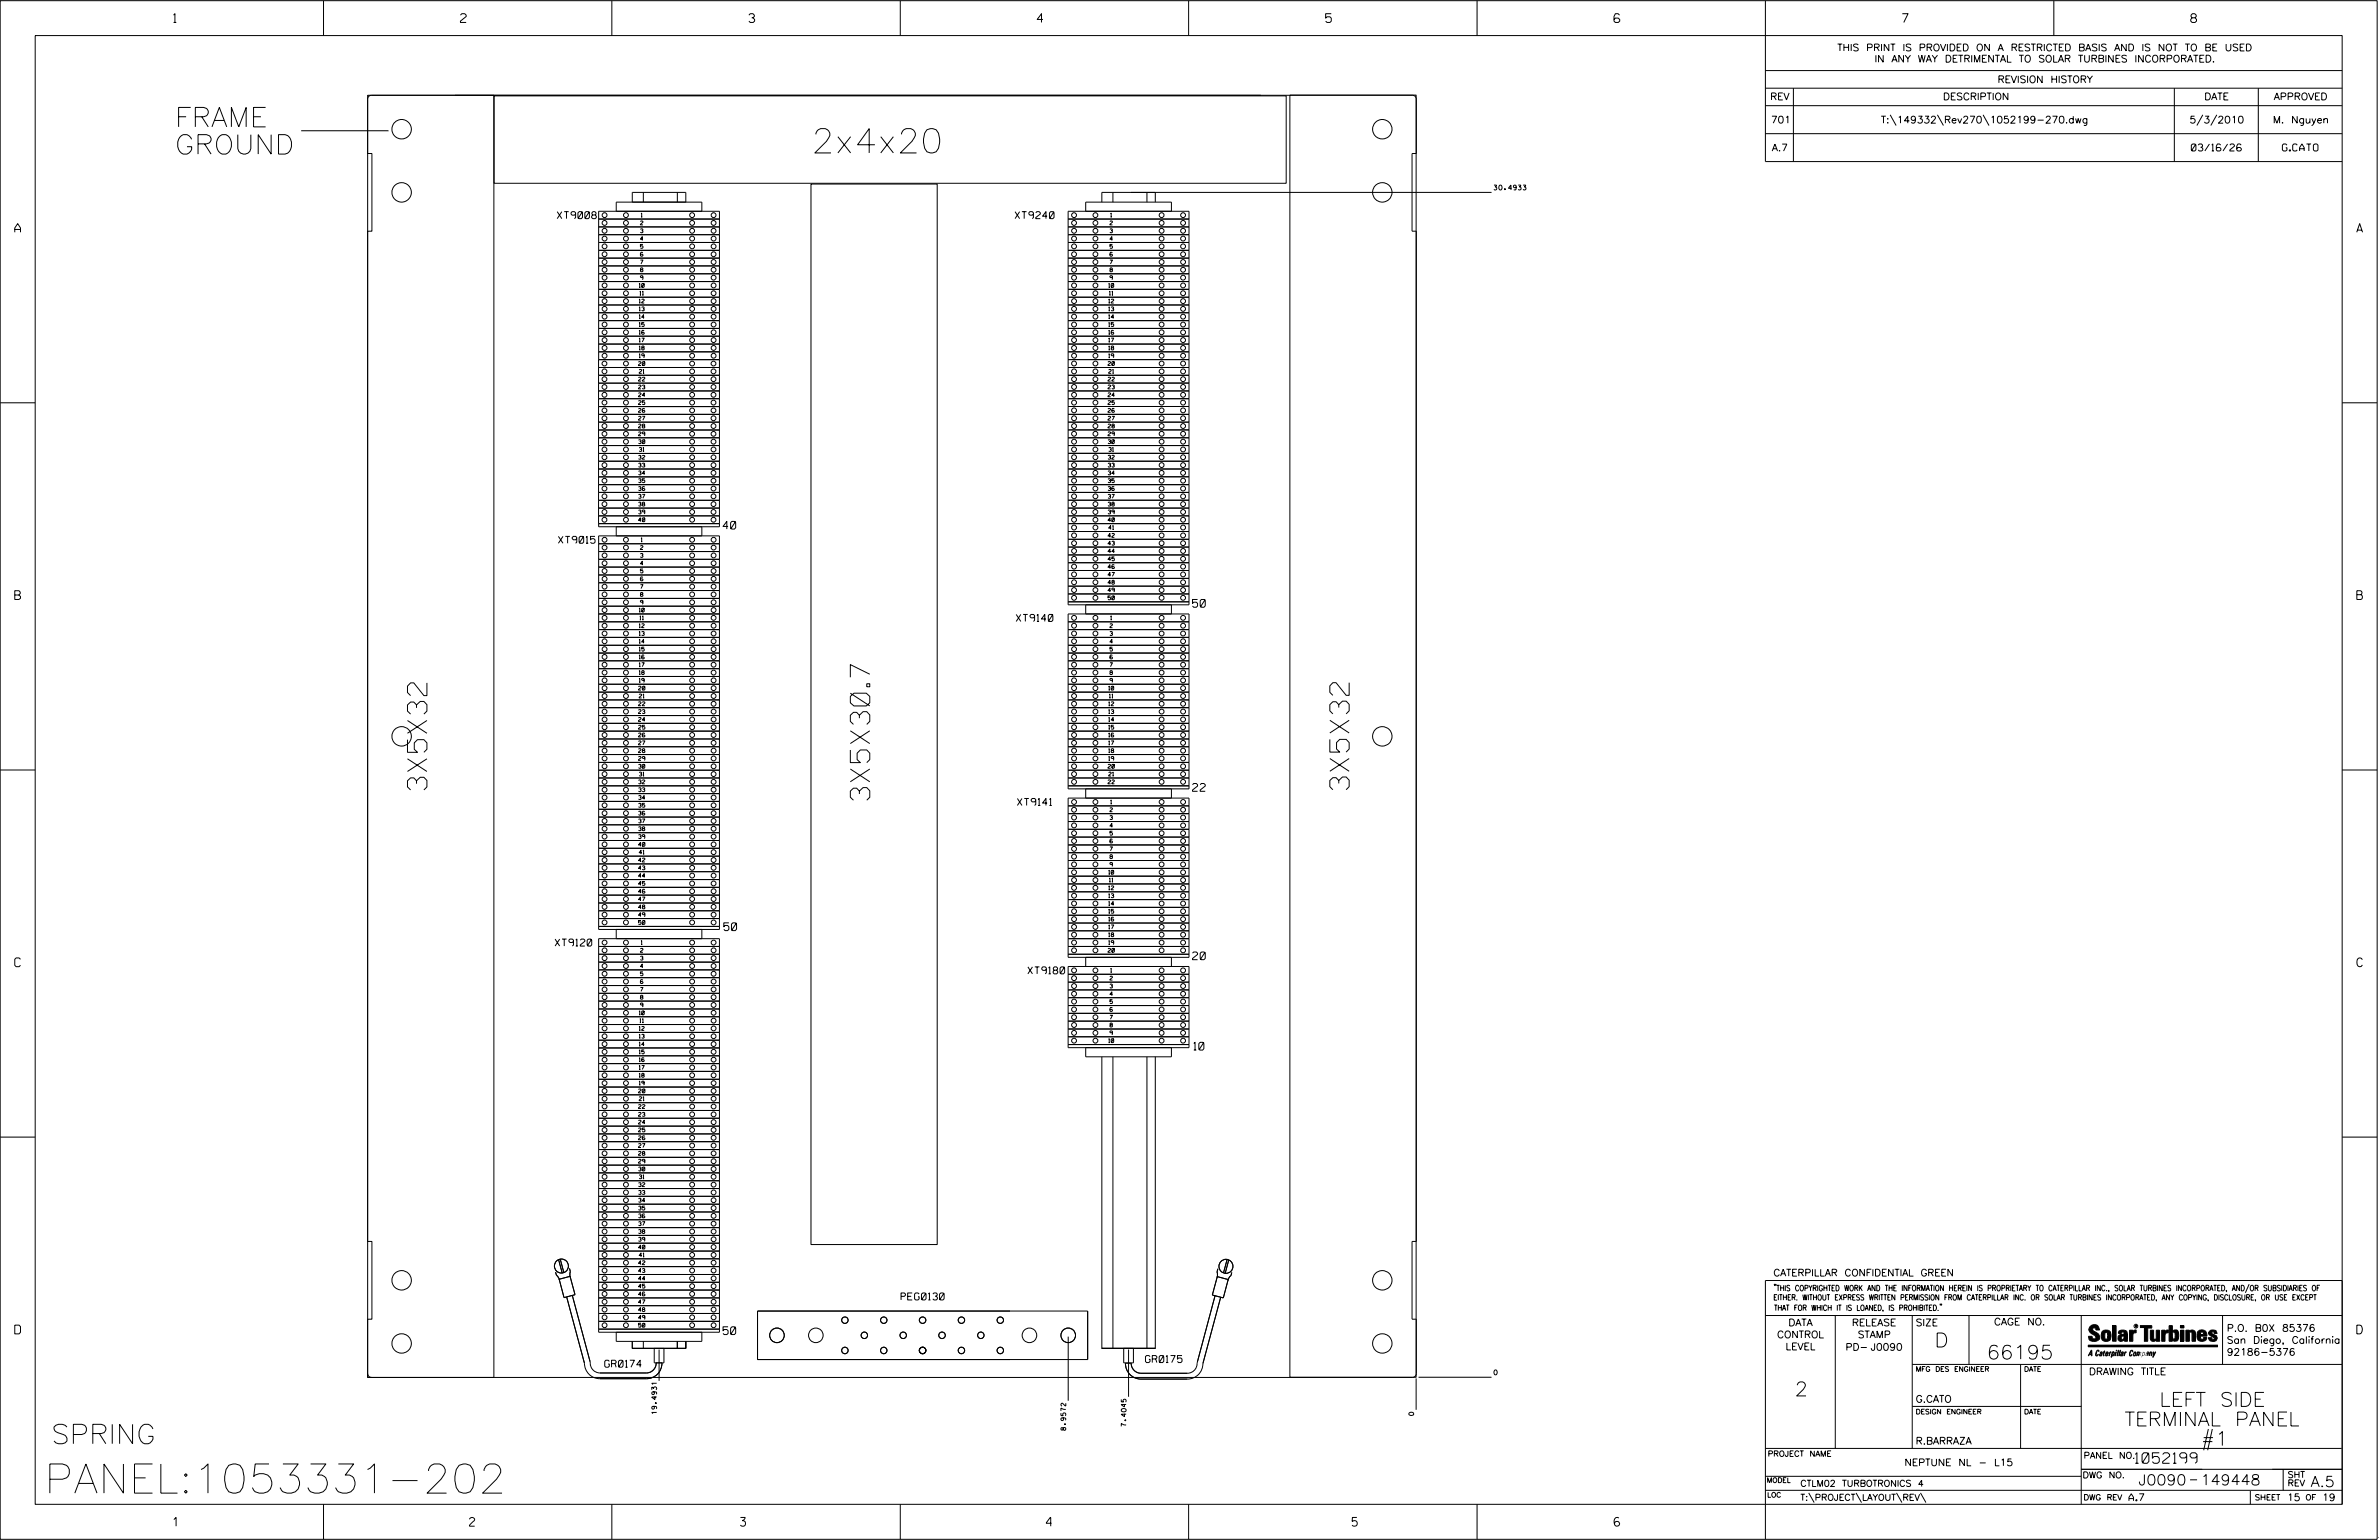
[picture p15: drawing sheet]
<svg xmlns="http://www.w3.org/2000/svg" width="864mm" height="559mm" viewBox="0 0 864 559" stroke-linecap="round" stroke-linejoin="round" font-family="sans-serif">
<defs><g id="words">
<text font-size="10.6" x="16.1" y="541.8">PANEL:1053331-202</text>
<text font-size="8.8" x="294.5" y="55.5">2x4x20</text>
<g font-size="7">
<text x="63.5" y="46">FRAME</text>
<text x="63.5" y="55.9">GROUND</text>
<text x="155" y="286.6" transform="rotate(-90 155 286.6)">3X5X32</text>
<text x="489.8" y="286.6" transform="rotate(-90 489.8 286.6)">3X5X32</text>
<text x="315.7" y="290.4" transform="rotate(-90 315.7 290.4)">3X5X30.7</text>
<text x="18.6" y="523.9">SPRING</text>
</g>
<g font-size="5.1">
<text x="702.3" y="488.8">D</text>
<text x="721.2" y="493.2">66195</text>
<text x="651.5" y="506.5">2</text>
<text x="783.9" y="510.3">LEFT SIDE</text>
<text x="771.2" y="517.4">TERMINAL PANEL</text>
</g>
<g font-size="3.8">
<text x="775.1" y="531">1052199</text>
<text x="776.3" y="538.9">J0090</text>
<text x="798.8" y="538.9">149448</text>
<text x="838.8" y="539.5">A.5</text>
</g>
<g font-size="3.2">
<text x="63" y="8.2">1</text>
<text x="167.2" y="8.2">2</text>
<text x="271.8" y="8.2">3</text>
<text x="376.5" y="8.2">4</text>
<text x="481.2" y="8.2">5</text>
<text x="690.6" y="8.2">7</text>
<text x="795.3" y="8.2">8</text>
<text x="5.4" y="84.3">A</text>
<text x="855.5" y="84.3">A</text>
<text x="5.4" y="217.5">B</text>
<text x="855.6" y="217.5">B</text>
<text x="5.4" y="350.8">C</text>
<text x="855.6" y="350.8">C</text>
<text x="5.4" y="484">D</text>
<text x="855.6" y="484">D</text>
<text x="62.8" y="553.8">1</text>
<text x="170.4" y="553.8">2</text>
<text x="268.8" y="553.8">3</text>
<text x="379.8" y="553.8">4</text>
<text x="490.8" y="553.8">5</text>
<text x="585.9" y="553.8">6</text>
</g>
<g font-size="2.8">
<text x="262.5" y="192">40</text>
<text x="432.9" y="220.3">50</text>
<text x="432.9" y="287.1">22</text>
<text x="262.8" y="337.7">50</text>
<text x="432.9" y="348.2">20</text>
<text x="433.4" y="381">10</text>
<text x="262.5" y="484.3">50</text>
</g>
<g font-size="2.5">
<text x="666.9" y="18.5">THIS PRINT IS PROVIDED ON A RESTRICTED BASIS AND IS NOT TO BE USED</text>
<text x="680.5" y="22.6">IN ANY WAY DETRIMENTAL TO SOLAR TURBINES INCORPORATED.</text>
<text x="725.1" y="30">REVISION HISTORY</text>
<text x="642.6" y="36.3">REV</text>
<text x="705.3" y="36.3">DESCRIPTION</text>
<text x="800.2" y="36.3">DATE</text>
<text x="825.4" y="36.3">APPROVED</text>
<text x="642.9" y="44.7">701</text>
<text x="682.8" y="44.7">T:\149332\Rev270\1052199-270.dwg</text>
<text x="794.8" y="44.7">5/3/2010</text>
<text x="825.1" y="44.7">M. Nguyen</text>
<text x="643.2" y="54.8">A.7</text>
<text x="795.5" y="54.8">03/16/26</text>
<text x="828.5" y="54.8">G.CATO</text>
<text x="202.3" y="79.4">XT9008</text>
<text x="368.5" y="79.4">XT9240</text>
<text x="202.7" y="197.1">XT9015</text>
<text x="368.9" y="225.5">XT9140</text>
<text x="369.3" y="292.3">XT9141</text>
<text x="201.5" y="343.3">XT9120</text>
<text x="373.1" y="353.4">XT9180</text>
<text x="643.8" y="463">CATERPILLAR CONFIDENTIAL GREEN</text>
<text x="327.1" y="471.7">PEG0130</text>
<text x="645.1" y="485.5">CONTROL</text>
<text x="649.2" y="481.1">DATA</text>
<text x="672.3" y="481.1">RELEASE</text>
<text x="674.4" y="485.5">STAMP</text>
<text x="695.4" y="481.1">SIZE</text>
<text x="723.8" y="480.8">CAGE NO.</text>
<text x="808.4" y="483.1">P.O. B0X 85376</text>
<text x="648.2" y="489.8">LEVEL</text>
<text x="669.9" y="490">PD- J0090</text>
<text x="808.4" y="487.5">San Diego, California</text>
<text x="808.4" y="491.8">92186-5376</text>
<text x="219.5" y="496.1">GR0174</text>
<text x="415.8" y="494.4">GR0175</text>
<text x="758.3" y="498.9">DRAWING TITLE</text>
<text x="695.4" y="508.9">G.CATO</text>
<text x="695.4" y="524.1">R.BARRAZA</text>
<text x="691.4" y="531.9">NEPTUNE NL - L15</text>
<text x="772.8" y="544.6">A.7</text>
<text x="830.2" y="544.6">15</text>
<text x="843" y="544.6">19</text>
</g>
<g font-size="2.3">
<text x="756.4" y="529.2">PANEL NO.</text>
<text x="653.5" y="539.4">CTLM02 TURBOTRONICS 4</text>
<text x="756" y="536.3">DWG NO.</text>
<text x="830.4" y="539.3">REV</text>
<text x="830.4" y="536.2">SHT</text>
<text x="653.5" y="544.5">T:\PROJECT\LAYOUT\REV\</text>
</g>
<g font-size="2">
<text x="643.8" y="468.4">&quot;THIS COPYRIGHTED WORK AND THE INFORMATION HEREIN IS PROPRIETARY TO CATERPILLAR INC., SOLAR TURBINES INCORPORATED, AND/OR SUBSIDIARIES OF</text>
<text x="643.8" y="471.8">EITHER. WITHOUT EXPRESS WRITTEN PERMISSION FROM CATERPILLAR INC. OR SOLAR TURBINES INCORPORATED, ANY COPYING, DISCLOSURE, OR USE EXCEPT</text>
<text x="644" y="475.6">THAT FOR WHICH IT IS LOANED, IS PROHIBITED.&quot;</text>
<text x="641.7" y="528.5">PROJECT NAME</text>
<text x="756.3" y="544.3">DWG REV</text>
<text x="818.5" y="544.3">SHEET</text>
<text x="836.9" y="544.3">OF</text>
</g>
<g font-size="1.8">
<text x="542.3" y="68.9">30.4933</text>
<text x="695.4" y="497.6">MFG DES ENGINEER</text>
<text x="734.8" y="497.6">DATE</text>
<text x="542.3" y="498.8">0</text>
<text x="238.4" y="513.1" transform="rotate(-90 238.4 513.1)">19.4931</text>
<text x="513.2" y="513.6" transform="rotate(-90 513.2 513.6)">0</text>
<text x="695.4" y="513.1">DESIGN ENGINEER</text>
<text x="734.8" y="513.1">DATE</text>
<text x="386.9" y="519" transform="rotate(-90 386.9 519)">8.9572</text>
<text x="408.8" y="517.6" transform="rotate(-90 408.8 517.6)">7.4045</text>
<text x="641.3" y="538">MODEL</text>
<text x="641.5" y="543.3">LOC</text>
</g>
<g font-size="1.4">
<text x="232.5" y="81.6">2</text>
<text x="232.7" y="78.8">1</text>
<text x="402.9" y="81.6">2</text>
<text x="403.2" y="78.8">1</text>
<text x="232.5" y="84.4">3</text>
<text x="232.5" y="87.3">4</text>
<text x="402.9" y="84.4">3</text>
<text x="402.9" y="87.3">4</text>
<text x="232.5" y="90.1">5</text>
<text x="232.5" y="92.9">6</text>
<text x="232.5" y="95.8">7</text>
<text x="402.9" y="90.1">5</text>
<text x="402.9" y="92.9">6</text>
<text x="402.9" y="95.8">7</text>
<text x="232.5" y="98.6">8</text>
<text x="232.5" y="101.4">9</text>
<text x="402.9" y="98.6">8</text>
<text x="402.9" y="101.4">9</text>
<text x="232" y="104.3">10</text>
<text x="232.3" y="107.1">11</text>
<text x="402.5" y="104.3">10</text>
<text x="402.7" y="107.1">11</text>
<text x="232" y="109.9">12</text>
<text x="232" y="112.8">13</text>
<text x="402.5" y="109.9">12</text>
<text x="402.5" y="112.8">13</text>
<text x="232" y="115.6">14</text>
<text x="232" y="118.5">15</text>
<text x="402.5" y="115.6">14</text>
<text x="402.5" y="118.5">15</text>
<text x="232" y="121.3">16</text>
<text x="232" y="124.1">17</text>
<text x="402.5" y="121.3">16</text>
<text x="402.5" y="124.1">17</text>
<text x="232" y="127">18</text>
<text x="232" y="129.8">19</text>
<text x="402.5" y="127">18</text>
<text x="402.5" y="129.8">19</text>
<text x="231.8" y="132.6">20</text>
<text x="232" y="135.5">21</text>
<text x="402.2" y="132.6">20</text>
<text x="402.5" y="135.5">21</text>
<text x="231.8" y="138.3">22</text>
<text x="231.8" y="141.1">23</text>
<text x="231.8" y="144">24</text>
<text x="402.2" y="138.3">22</text>
<text x="402.2" y="141.1">23</text>
<text x="402.2" y="144">24</text>
<text x="231.8" y="146.8">25</text>
<text x="231.8" y="149.6">26</text>
<text x="402.2" y="146.8">25</text>
<text x="402.2" y="149.6">26</text>
<text x="231.8" y="152.5">27</text>
<text x="231.8" y="155.3">28</text>
<text x="402.2" y="152.5">27</text>
<text x="402.2" y="155.3">28</text>
<text x="231.8" y="158.1">29</text>
<text x="231.8" y="161">30</text>
<text x="402.2" y="158.1">29</text>
<text x="402.2" y="161">30</text>
<text x="231.8" y="166.6">32</text>
<text x="232" y="163.8">31</text>
<text x="402.2" y="166.6">32</text>
<text x="402.5" y="163.8">31</text>
<text x="231.8" y="169.5">33</text>
<text x="231.8" y="172.3">34</text>
<text x="402.2" y="169.5">33</text>
<text x="402.2" y="172.3">34</text>
<text x="231.8" y="175.1">35</text>
<text x="231.8" y="178">36</text>
<text x="402.2" y="175.1">35</text>
<text x="402.2" y="178">36</text>
<text x="231.8" y="180.8">37</text>
<text x="231.8" y="183.6">38</text>
<text x="402.2" y="180.8">37</text>
<text x="402.2" y="183.6">38</text>
<text x="231.8" y="189.3">40</text>
<text x="231.8" y="186.5">39</text>
<text x="402.2" y="189.3">40</text>
<text x="402.2" y="186.5">39</text>
<text x="232.7" y="196.6">1</text>
<text x="402.2" y="195">42</text>
<text x="402.2" y="197.8">43</text>
<text x="402.5" y="192.1">41</text>
<text x="232.5" y="199.4">2</text>
<text x="232.5" y="202.2">3</text>
<text x="402.2" y="200.6">44</text>
<text x="402.2" y="203.5">45</text>
<text x="232.5" y="205.1">4</text>
<text x="232.5" y="207.9">5</text>
<text x="402.2" y="206.3">46</text>
<text x="402.2" y="209.1">47</text>
<text x="232.5" y="210.7">6</text>
<text x="232.5" y="213.6">7</text>
<text x="402.2" y="212">48</text>
<text x="402.2" y="214.8">49</text>
<text x="232.5" y="216.4">8</text>
<text x="232.5" y="219.2">9</text>
<text x="402.2" y="217.6">50</text>
<text x="232" y="222.1">10</text>
<text x="232" y="227.7">12</text>
<text x="232.3" y="224.9">11</text>
<text x="402.9" y="227.7">2</text>
<text x="403.2" y="224.9">1</text>
<text x="232" y="230.6">13</text>
<text x="232" y="233.4">14</text>
<text x="402.9" y="230.6">3</text>
<text x="402.9" y="233.4">4</text>
<text x="232" y="236.2">15</text>
<text x="232" y="239.1">16</text>
<text x="402.9" y="236.2">5</text>
<text x="402.9" y="239.1">6</text>
<text x="232" y="241.9">17</text>
<text x="232" y="244.7">18</text>
<text x="402.9" y="241.9">7</text>
<text x="402.9" y="244.7">8</text>
<text x="231.8" y="250.4">20</text>
<text x="232" y="247.6">19</text>
<text x="402.5" y="250.4">10</text>
<text x="402.9" y="247.6">9</text>
<text x="231.8" y="256.1">22</text>
<text x="232" y="253.2">21</text>
<text x="402.5" y="256.1">12</text>
<text x="402.7" y="253.2">11</text>
<text x="231.8" y="258.9">23</text>
<text x="231.8" y="261.8">24</text>
<text x="402.5" y="258.9">13</text>
<text x="402.5" y="261.8">14</text>
<text x="231.8" y="264.6">25</text>
<text x="231.8" y="267.4">26</text>
<text x="402.5" y="264.6">15</text>
<text x="402.5" y="267.4">16</text>
<text x="231.8" y="270.3">27</text>
<text x="231.8" y="273.1">28</text>
<text x="231.8" y="275.9">29</text>
<text x="402.5" y="270.3">17</text>
<text x="402.5" y="273.1">18</text>
<text x="402.5" y="275.9">19</text>
<text x="231.8" y="278.8">30</text>
<text x="232" y="281.6">31</text>
<text x="402.2" y="278.8">20</text>
<text x="402.5" y="281.6">21</text>
<text x="231.8" y="284.4">32</text>
<text x="231.8" y="287.3">33</text>
<text x="402.2" y="284.4">22</text>
<text x="231.8" y="290.1">34</text>
<text x="231.8" y="292.9">35</text>
<text x="403.2" y="291.7">1</text>
<text x="231.8" y="295.8">36</text>
<text x="231.8" y="298.6">37</text>
<text x="402.9" y="294.5">2</text>
<text x="402.9" y="297.4">3</text>
<text x="231.8" y="301.4">38</text>
<text x="231.8" y="304.3">39</text>
<text x="402.9" y="300.2">4</text>
<text x="402.9" y="303">5</text>
<text x="231.8" y="307.1">40</text>
<text x="232" y="309.9">41</text>
<text x="402.9" y="308.7">7</text>
<text x="402.9" y="311.5">8</text>
<text x="231.8" y="312.8">42</text>
<text x="231.8" y="315.6">43</text>
<text x="402.5" y="317.2">10</text>
<text x="402.9" y="314.4">9</text>
<text x="231.8" y="318.4">44</text>
<text x="231.8" y="321.3">45</text>
<text x="402.5" y="322.9">12</text>
<text x="402.7" y="320">11</text>
<text x="231.8" y="324.1">46</text>
<text x="231.8" y="326.9">47</text>
<text x="231.8" y="329.8">48</text>
<text x="402.5" y="325.7">13</text>
<text x="402.5" y="328.5">14</text>
<text x="231.8" y="332.6">49</text>
<text x="231.8" y="335.4">50</text>
<text x="402.5" y="331.4">15</text>
<text x="402.5" y="334.2">16</text>
<text x="402.5" y="337">17</text>
<text x="402.5" y="339.9">18</text>
<text x="232.5" y="345.5">2</text>
<text x="232.7" y="342.7">1</text>
<text x="402.2" y="345.5">20</text>
<text x="402.5" y="342.7">19</text>
<text x="232.5" y="348.4">3</text>
<text x="232.5" y="351.2">4</text>
<text x="403.2" y="352.8">1</text>
<text x="232.5" y="354">5</text>
<text x="232.5" y="359.7">7</text>
<text x="402.9" y="355.6">2</text>
<text x="402.9" y="358.5">3</text>
<text x="232.5" y="362.5">8</text>
<text x="232.5" y="365.4">9</text>
<text x="402.9" y="361.3">4</text>
<text x="402.9" y="364.2">5</text>
<text x="232" y="368.2">10</text>
<text x="232.3" y="371">11</text>
<text x="402.9" y="367">6</text>
<text x="402.9" y="369.8">7</text>
<text x="232" y="373.9">12</text>
<text x="232" y="376.7">13</text>
<text x="402.9" y="372.7">8</text>
<text x="402.9" y="375.5">9</text>
<text x="232" y="379.5">14</text>
<text x="232" y="382.4">15</text>
<text x="402.5" y="378.3">10</text>
<text x="232" y="385.2">16</text>
<text x="232" y="388">17</text>
<text x="232" y="390.9">18</text>
<text x="232" y="393.7">19</text>
<text x="231.8" y="396.6">20</text>
<text x="232" y="399.4">21</text>
<text x="231.8" y="402.2">22</text>
<text x="231.8" y="405.1">23</text>
<text x="231.8" y="407.9">24</text>
<text x="231.8" y="410.7">25</text>
<text x="231.8" y="413.6">26</text>
<text x="231.8" y="416.4">27</text>
<text x="231.8" y="419.2">28</text>
<text x="231.8" y="422.1">29</text>
<text x="231.8" y="424.9">30</text>
<text x="231.8" y="430.6">32</text>
<text x="232" y="427.7">31</text>
<text x="231.8" y="433.4">33</text>
<text x="231.8" y="436.2">34</text>
<text x="231.8" y="439.1">35</text>
<text x="231.8" y="441.9">36</text>
<text x="231.8" y="444.7">37</text>
<text x="231.8" y="447.6">38</text>
<text x="231.8" y="453.2">40</text>
<text x="231.8" y="450.4">39</text>
<text x="231.8" y="458.9">42</text>
<text x="231.8" y="461.7">43</text>
<text x="232" y="456.1">41</text>
<text x="231.8" y="464.6">44</text>
<text x="231.8" y="467.4">45</text>
<text x="231.8" y="473.1">47</text>
<text x="231.8" y="470.2">46</text>
<text x="231.8" y="475.9">48</text>
<text x="231.8" y="478.7">49</text>
<text x="231.8" y="481.6">50</text>
</g>
<text font-size=".9" x="775.1" y="481.7">R</text>
</g></defs>
<g fill="none" stroke="#000" stroke-width=".36">
<path d="M.1 .2h862.8v558.4h-862.8zM12.8 12.9h837.4v533h-837.4zM117.4 .2v12.7M222.1 .2v12.7M326.8 .2v12.7M431.5 .2v12.7M536.2 .2v12.7M587.9 5.5l-.5-.5h-1l-.5 1v1.7l.5 .4h1l.6-.4v-.6l-.6-.5h-1l-.5 .5M640.9 .2v58.4h209.3M745.6 .2v12.7M133.5 34.6h45.8v465.2h-45.8zM133.9 35l1-.4h377.8a1.39 1.39 0 0 1 1.4 1.4v19.7h-1.5v28.2h1.5v366.6h-1.5v28.2h1.5v19.7a1.45 1.45 0 0 1-1.4 1.4h-379.2v-21.1h1.5v-28.2h-1.5v-366.6h1.5v-28.2h-1.5v-19.7z"/>
<path d="M179.4 34.8h287.5v31.7h-287.5zM468.2 34.5h45.9v465.2h-45.9zM640.9 25.6h209.3M640.9 32h209.3M640.9 38.3h209.3M651 32v26.6M789.3 32v26.6M819.8 32v26.6M109.3 47.4h31.7M640.9 48.5h209.3M686.2 41.7l2.1 3.8M703.3 41.7l2.2 3.8"/>
<path d="M719.9 41.7l2.1 3.8M799.6 41.7l-2.1 3.8M804.7 41.7l-2.2 3.8M217.3 79.5h43.9M229.5 73.3v-3.5h19.5v3.5M233.5 69.8v3.5M245.9 69.8v3.5M254.8 76.7v-3.4h-31.1v3.4M294.4 66.8h45.8v384.8h-45.8zM387.7 76.7h43.9v142.8h-43.9zM387.7 79.5h43.9M404 69.8v3.5"/>
<path d="M416.3 69.8v3.5M419.4 69.8v3.5M425.2 76.7v-3.4h-31.1v3.4M541.4 69.8h-141.4v3.5M217.3 82.3h43.9M217.3 85.2h43.9M217.3 88h43.9M217.3 90.8h43.9M217.3 93.7h43.9M217.3 96.5h43.9M217.3 99.3h43.9M387.7 82.3h43.9"/>
<path d="M387.7 85.2h43.9M387.7 88h43.9M387.7 90.8h43.9M387.7 93.7h43.9M387.7 96.5h43.9M387.7 99.3h43.9M217.3 107.8h43.9M217.3 105h43.9M217.3 110.7h43.9M217.3 113.5h43.9M217.3 116.3h43.9M217.3 119.2h43.9"/>
<path d="M217.3 102.2h43.9M387.7 107.8h43.9M387.7 105h43.9M387.7 110.7h43.9M387.7 113.5h43.9M387.7 116.3h43.9M387.7 119.2h43.9M387.7 102.2h43.9M217.3 133.3h43.9M217.3 136.2h43.9M217.3 139h43.9M217.3 130.5v-53.8h43.9v114.4h-43.9v-1.1"/>
<path d="M217.3 122h43.9M217.3 124.8h43.9M217.3 127.7h43.9M261.2 130.5h-43.9v59.5h43.9M387.7 122h43.9M387.7 124.8h43.9M387.7 127.7h43.9M387.7 130.5h43.9M387.7 133.3h43.9M387.7 136.2h43.9M387.7 139h43.9M.1 146.2h12.7"/>
<path d="M217.3 141.9h43.9M217.3 144.7h43.9M217.3 147.5h43.9M217.3 150.4h43.9M217.3 153.2h43.9M217.3 156h43.9M217.3 158.9h43.9M387.7 141.9h43.9M387.7 144.7h43.9M387.7 150.4h43.9M387.7 153.2h43.9M387.7 156h43.9"/>
<path d="M387.7 158.9h43.9M387.7 147.5h43.9M850.2 146.2h12.7M217.3 161.7h43.9M217.3 164.5h43.9M217.3 167.4h43.9M217.3 170.2h43.9M217.3 173h43.9M217.3 175.9h43.9M217.3 178.7h43.9M387.7 161.7h43.9M387.7 164.5h43.9"/>
<path d="M387.7 167.4h43.9M387.7 170.2h43.9M387.7 175.9h43.9M387.7 178.7h43.9M387.7 173h43.9M217.3 181.5h43.9M217.3 184.4h43.9M217.3 187.2h43.9M217.3 194.5h43.9v142.8h-43.9zM217.3 197.3h43.9M223.7 191.1v3.4M254.8 191.1v3.4"/>
<path d="M387.7 190h43.9M387.7 181.5h43.9M387.7 184.4h43.9M387.7 187.2h43.9M387.7 192.9h43.9M387.7 195.7h43.9M387.7 198.5h43.9M217.3 200.1h43.9M217.3 203h43.9M217.3 205.8h43.9M217.3 208.6h43.9M217.3 211.5h43.9"/>
<path d="M217.3 214.3h43.9M217.3 217.1h43.9M217.3 220h43.9M387.7 218.4h43.9M387.7 201.4h43.9M387.7 204.2h43.9M387.7 207h43.9M387.7 209.9h43.9M387.7 212.7h43.9M387.7 215.5h43.9M394.1 219.5v3.3M425.2 219.5v3.3"/>
<path d="M217.3 222.8h43.9M217.3 225.6h43.9M217.3 228.5h43.9M217.3 231.3h43.9M217.3 234.1h43.9M217.3 237h43.9M217.3 239.8h43.9M387.7 222.8h43.9v63.4h-43.9zM387.7 225.6h43.9M387.7 228.5h43.9M387.7 231.3h43.9M387.7 234.1h43.9"/>
<path d="M387.7 237h43.9M387.7 239.8h43.9M217.3 242.6h43.9M217.3 245.5h43.9M217.3 248.3h43.9M217.3 251.1h43.9M217.3 254h43.9M217.3 256.8h43.9M217.3 259.6h43.9M387.7 242.6h43.9M387.7 245.5h43.9M387.7 248.3h43.9"/>
<path d="M387.7 251.1h43.9M387.7 254h43.9M387.7 256.8h43.9M387.7 259.6h43.9M.1 279.4h12.7M217.3 279.5h43.9M217.3 262.5h43.9M217.3 265.3h43.9M217.3 268.1h43.9M217.3 271h43.9M217.3 273.8h43.9M217.3 276.6h43.9"/>
<path d="M387.7 279.5h43.9M387.7 262.5h43.9M387.7 265.3h43.9M387.7 268.1h43.9M387.7 271h43.9M387.7 273.8h43.9M387.7 276.6h43.9M850.2 279.4h12.7M217.3 282.3h43.9M217.3 285.2h43.9M217.3 288h43.9M217.3 290.8h43.9"/>
<path d="M217.3 293.7h43.9M217.3 296.5h43.9M217.3 299.3h43.9M387.7 289.6h43.9v57.8h-43.9zM387.7 292.4h43.9M387.7 295.2h43.9M387.7 298.1h43.9M387.7 282.3h43.9M387.7 285.2h43.9M394.1 286.2v3.4M425.2 286.2v3.4M217.3 302.2h43.9"/>
<path d="M217.3 305h43.9M217.3 307.8h43.9M217.3 310.7h43.9M217.3 313.5h43.9M217.3 316.3h43.9M217.3 319.2h43.9M387.7 300.9h43.9M387.7 303.7h43.9M387.7 306.6h43.9M387.7 309.4h43.9M387.7 312.2h43.9M387.7 315.1h43.9"/>
<path d="M387.7 317.9h43.9M403.8 304.7l-.7-.3-.2 .5v.7l.7 .3 .2-.3-.2-.4-.7 .2M217.3 336.2h43.9M217.3 322h43.9M217.3 324.8h43.9M217.3 327.7h43.9M217.3 330.5h43.9M217.3 333.3h43.9M223.7 337.3v3.3M254.8 337.3v3.3M387.7 320.7h43.9M387.7 323.6h43.9"/>
<path d="M387.7 326.4h43.9M387.7 329.2h43.9M387.7 332.1h43.9M387.7 334.9h43.9M387.7 337.7h43.9M217.3 340.6h43.9v142.8h-43.9zM217.3 346.3h43.9M217.3 343.4h43.9M217.3 349.1h43.9M217.3 351.9h43.9M217.3 354.8h43.9M217.3 357.6h43.9"/>
<path d="M233.4 355.7l-.7-.2-.2 .4v.8l.7 .2 .2-.2-.2-.5-.7 .2M387.7 340.6h43.9M387.7 350.7h43.9v29.5h-43.9zM387.7 353.5h43.9M387.7 356.4h43.9M387.7 346.3h43.9M387.7 343.4h43.9M387.7 359.2h43.9M394.1 347.4v3.3M425.2 347.4v3.3M217.3 360.4h43.9M217.3 363.3h43.9"/>
<path d="M217.3 366.1h43.9M217.3 368.9h43.9M217.3 371.8h43.9M217.3 374.6h43.9M217.3 377.4h43.9M387.7 379h43.9M387.7 362h43.9M387.7 364.9h43.9M387.7 367.7h43.9M387.7 370.5h43.9M387.7 373.4h43.9M387.7 376.2h43.9"/>
<path d="M217.3 380.3h43.9M217.3 383.1h43.9M217.3 385.9h43.9M217.3 388.8h43.9M217.3 391.6h43.9M217.3 394.4h43.9M217.3 397.3h43.9M394.1 380.2v3.3h31.1v-3.3M400 383.5v105.8h19.4v-105.8M404 383.5v105.8M416.3 383.5v105.8M.1 412.6h12.7"/>
<path d="M217.3 400.1h43.9M217.3 402.9h43.9M217.3 405.8h43.9M217.3 408.6h43.9M217.3 411.4h43.9M217.3 414.3h43.9M217.3 417.1h43.9M217.3 419.9h43.9M850.2 412.6h12.7M217.3 422.8h43.9M217.3 425.6h43.9M217.3 428.4h43.9"/>
<path d="M217.3 431.3h43.9M217.3 434.1h43.9M217.3 437h43.9M217.3 439.8h43.9M202.8 457.1l1.3 4.8M203.4 456.9l1.3 4.9M217.3 442.6h43.9M217.3 445.5h43.9M217.3 448.3h43.9M217.3 451.1h43.9M217.3 454h43.9M217.3 456.8h43.9"/>
<path d="M217.3 459.6h43.9M445.5 457l-1.4 4.9M446.1 457.2l-1.4 4.8M201.7 461.6l.3 1.1 .8 1 .3 .8M203 464.2l3.9-1.1 1.8 6.7-3.9 1.1zM205.7 470.6l6.5 24.1a5.6 5.6 0 0 0 5.6 5.6h16.9a5.6 5.6 0 0 0 5.6-5.8M206.7 460.3l.3 1.1v2M207.8 470l6.4 24.1a3.7 3.7 0 0 0 3.6 4.1h16.9a3.6 3.6 0 0 0 3.5-3.7M217.3 473.8h43.9M217.3 471h43.9M217.3 476.6h43.9M217.3 479.5h43.9"/>
<path d="M217.3 462.5h43.9M217.3 465.3h43.9M217.3 468.1h43.9M275 475.7h119.8v17.6h-119.8zM441.1 470.1l-6.4 24.1a3.8 3.8 0 0 1-3.6 4.1h-16.9a3.6 3.6 0 0 1-3.6-3.6h-2a5.6 5.6 0 0 0 5.6 5.7h16.9a5.6 5.6 0 0 0 5.6-5.6l6.4-24.1M441.9 463.2l3.9 1.1-1.7 6.7-4-1.1zM442.1 460.4l-.3 1.1v2M447.1 461.7l-.2 1.1-.6 .6-.5 1.2M640.9 477.3h209.3M644.2 466.1l-.1 .4M644.7 466.1l-.2 .4M666.2 477.3v48.3"/>
<path d="M694.2 477.3v48.3M704.4 473.3l-.1 .4M704.8 473.3l-.1 .4M714.8 477.3v17.8M755.5 477.3v68.6M806.8 477.3v17.8M816.5 466l-1.4 3.1M850.2 464.6h-209.3v94M850.2 464.8v81.1M133.5 498.4a1.45 1.45 0 0 0 1.4 1.4M217.3 482.3h43.9M223.7 483.4v3.3h31.1v-3.3"/>
<path d="M229.5 486.7v2.6h19.5v-2.6v2.6h-19.5M233.5 486.7v2.6M237.5 489.3v5.2h3.5v-5.2M239.3 489.7v11.4M245.9 486.7v2.6M387.8 485v23.3M400 489.3h19.4M407.9 489.3v5.2h3.5v-5.2M409.7 489.7v17.1M514.9 499.7h26.5M694.2 495.1h156M733.5 495.1v30.5"/>
<path d="M758.6 481.4a2.02 2.02 0 0 1 3.1-.1l.5 1.3h-1.3l-.2-.6-.4-.2-.6 .1-.1 .4 .4 .7a2.46 2.46 0 0 1 2.2 2.9 2.83 2.83 0 0 1-3.8 .3l-.3-1.3h1.3l.2 .7 .6 .3 .5-.2 .2-.5-.4-.6-1.9-1.2-.4-.9zM759.2 491.3h-.7l.7-1.2v1.9h.2l-.1-2.1-1.3 2.1 .5-.5h.7M761.3 490l.3-.2 .4 .3-.1 .3-.3-.4-.4 .3-.3 1.6h.4l.4-.5-.3 .6-.4 .1-.3-.4zM762.6 490.6l.5-.1-.1 1.4h-.9a.74 .74 0 0 1 .9-.8l-.3 .7-.5 .1 .2-.5 .6-.2v-.5l-.7 .2zM763 483.2a2.17 2.17 0 0 1 3.1 0l.3 1.4-.3 1.5a2.17 2.17 0 0 1-3.1 0l-.3-1.5zM763.6 490.5l.4-.4 .2 .6h-.3l-.3 .9 .2 .4-.3-.1zM764.1 483.7l.5-.4 .4 .3v2.2l-.4 .2-.5-.2zM764.6 491.1l.6 .2v-.7l-.4-.1-.4 .6-.1 .8h.6M764.6 491.1l-.1 .8h.4M764.6 482.6v.8M764.8 490.7l.4 .1v.3h-.6zM765 491.5l-.1 .4z"/>
<path d="M766 490.5l-.5 1.5zM766 490.8l.4-.3-.4 .4M766.9 481h1.3v5.7h-1.3zM767 490.8l.5 .1-.3 .8-.4 .2zM767.3 490.5h-.5l-.5 2M767.3 490.5a.8 .8 0 0 1 .2 1 .8 .8 0 0 1-.9 .4l-.1 .6M767.3 490.5l-.1 .2M768.1 490.5l-.4 1.5zM768.2 489.9h.3l-.1 .2h-.2zM769 489.9l-.5 2.1zM769.7 489.9l-.6 2.1zM770.1 491.4l.5-.3-.5 .8z"/>
<path d="M770.4 491.9h.1M770.6 491.1l.1-.4-.7 .2 .1-.3 .6-.1 .2 .3-.5 1.1M770.6 491.1a.74 .74 0 0 0-.8 .8h.6M771 484.8h-.7l-.3 .6 .4 .7 .5-.3 .1-2.4h-.8l-.1 .4h-1.2a1.71 1.71 0 0 1 1.8-1.3 1.71 1.71 0 0 1 1.6 1.4v2.8h-1.1l-.1-.6M771 484.2l-1.5 .1a1.41 1.41 0 0 0 0 2.4l.5 .1 1.1-.7M771.2 486.1h-.1M771.4 490.5l.1 .3 .4-.3-.9 1.5zM771.5 490.8h.1M773 482.7h1.2v.5l.5-.5 .7-.1v1h-.6l-.5 .4-.1 2.7h-1.2zM773.3 490.3l.6-.4 .4 .2-.1 .4-.3-.4a1.28 1.28 0 0 0-.5 1.8l.6-.4-.1 .4-.8 .1zM774.7 490.8l.5-.3a.88 .88 0 0 1 .2 .9 .88 .88 0 0 1-.7 .7l-.2-.2zM774.8 490.9h.5l-.3 1h-.3l-.2-.2z"/>
<path d="M775.2 490.5l-.1 .2M776.8 481h4.3v.9h-1.5v4.8h-1.3M776.8 490.6l-.8 .2v-.3l-.4 1.5 .8-1.3v1.3l.3-1.2M779.3 491.1h.4M779.6 490.5h.3l-.3 1.4M779.6 490.7h.2l-.1 .4M779.7 491.1l-.1 .4M779.7 491.1l-.4 .2M780.1 492l.4-1.5 .1 .3 .3-.3 .3 .2-.3 1.3v-1.3l-.7 1.3M780.6 482.7h1.2v2.7l.1 .4 .4 .3 .4-.7v-2.7h1.2l.1 4h-1.3v-.5l-1.1 .6-.7-.3-.3-.7zM781.6 492.5l1-2-.8 1.3-.2-1.3-.2 2M784.7 482.7h1.2v.5l.5-.5 .7-.1v1h-.5l-.6 .4-.1 2.7h-1.2z"/>
<path d="M787.4 481h1.2v2a1.4 1.4 0 0 1 2.2 .2l.1 1.4-.4 1.9-1.5 .1-.4-.5v-1l.5 .9 .5-.3v-2.1l-.5-.4-.5 .7v2.8h-1.2zM791.5 482.7h1.3v4h-1.3zM791.5 481h1.3v.9h-1.3zM793.5 482.7h1.3v.4l.7-.5 1.1 .2 .4 .6v3.3h-1.3l-.2-3.4-.7 .2v3.2h-1.3zM794.8 483.1h.1M797.7 483.2a1.92 1.92 0 0 1 2.4-.5 1.92 1.92 0 0 1 1 2.1h-2.3v.8l.6 .5 .5-.3v-.5h1.2a1.83 1.83 0 0 1-2.1 1.4 1.83 1.83 0 0 1-1.5-2.1zM798.8 484.2v.6M799.1 483.4h.6l.2 .8h-1.1zM804.6 482.9a1.84 1.84 0 0 0-2.9 .8 3.3 3.3 0 0 0 2.2 1.9l-.5 .5-.4-.3-.1-.4h-1.2l.1 .6a1.92 1.92 0 0 0 2.9 .4M804.9 483.8h-1.2l-.2-.6-.5 .1-.1 .3 .1 .3 1.8 .9M805.1 488.1h-47.1v.6h47.1M514.1 500.2v11.4"/>
<path d="M694.2 510.3h61.3M801.7 518.5l-1.7 7.7M803.1 518.5l-1.7 7.7M640.9 525.6h209.2M640.9 535.7h114.6M755.5 533.2h94.7M795 537h2.6M799.7 523.1h3.4M800 521.7h3.3M805.5 520.4l1.2-.9v5M828.8 533.2v7.6M117.4 545.9v12.7"/>
<path d="M222.1 545.9v12.7M326.8 545.9v12.7M431.5 545.9v12.7M536.2 545.9v12.7M640.9 540.8h209.3M656.6 541.7l2 3.5M673.8 541.7l1.9 3.5M688.4 541.7l2 3.5M697.2 541.7l1.9 3.5M816.9 541v4.9M863.5 557.9h.1"/>
<circle cx="145.8" cy="46.9" r="3.5"/>
<circle cx="501.8" cy="46.9" r="3.5"/>
<circle cx="145.8" cy="69.8" r="3.5"/>
<circle cx="219.5" cy="78.1" r=".88"/>
<circle cx="227.2" cy="78.1" r=".88"/>
<circle cx="251.2" cy="78.1" r=".88"/>
<circle cx="259" cy="78.1" r=".88"/>
<circle cx="389.9" cy="78.1" r=".88"/>
<circle cx="397.7" cy="78.1" r=".88"/>
<circle cx="421.7" cy="78.1" r=".88"/>
<circle cx="429.5" cy="78.1" r=".88"/>
<circle cx="501.8" cy="69.8" r="3.5"/>
<circle cx="219.5" cy="95.1" r=".88"/>
<circle cx="219.5" cy="86.6" r=".88"/>
<circle cx="219.5" cy="89.4" r=".88"/>
<circle cx="219.5" cy="80.9" r=".88"/>
<circle cx="219.5" cy="97.9" r=".88"/>
<circle cx="219.5" cy="92.2" r=".88"/>
<circle cx="219.5" cy="83.7" r=".88"/>
<circle cx="227.2" cy="95.1" r=".88"/>
<circle cx="227.2" cy="86.6" r=".88"/>
<circle cx="227.2" cy="97.9" r=".88"/>
<circle cx="227.2" cy="89.4" r=".88"/>
<circle cx="227.2" cy="80.9" r=".88"/>
<circle cx="227.2" cy="83.7" r=".88"/>
<circle cx="227.2" cy="92.2" r=".88"/>
<circle cx="251.2" cy="86.6" r=".88"/>
<circle cx="251.2" cy="95.1" r=".88"/>
<circle cx="251.2" cy="80.9" r=".88"/>
<circle cx="251.2" cy="89.4" r=".88"/>
<circle cx="251.2" cy="97.9" r=".88"/>
<circle cx="251.2" cy="83.7" r=".88"/>
<circle cx="251.2" cy="92.2" r=".88"/>
<circle cx="259" cy="95.1" r=".88"/>
<circle cx="259" cy="86.6" r=".88"/>
<circle cx="259" cy="89.4" r=".88"/>
<circle cx="259" cy="80.9" r=".88"/>
<circle cx="259" cy="97.9" r=".88"/>
<circle cx="259" cy="83.7" r=".88"/>
<circle cx="259" cy="92.2" r=".88"/>
<circle cx="389.9" cy="95.1" r=".88"/>
<circle cx="389.9" cy="86.6" r=".88"/>
<circle cx="389.9" cy="89.4" r=".88"/>
<circle cx="389.9" cy="80.9" r=".88"/>
<circle cx="389.9" cy="97.9" r=".88"/>
<circle cx="389.9" cy="92.2" r=".88"/>
<circle cx="389.9" cy="83.7" r=".88"/>
<circle cx="397.7" cy="95.1" r=".88"/>
<circle cx="397.7" cy="86.6" r=".88"/>
<circle cx="397.7" cy="80.9" r=".88"/>
<circle cx="397.7" cy="97.9" r=".88"/>
<circle cx="397.7" cy="89.4" r=".88"/>
<circle cx="397.7" cy="83.7" r=".88"/>
<circle cx="397.7" cy="92.2" r=".88"/>
<circle cx="421.7" cy="95.1" r=".88"/>
<circle cx="421.7" cy="86.6" r=".88"/>
<circle cx="421.7" cy="80.9" r=".88"/>
<circle cx="421.7" cy="89.4" r=".88"/>
<circle cx="421.7" cy="97.9" r=".88"/>
<circle cx="421.7" cy="92.2" r=".88"/>
<circle cx="421.7" cy="83.7" r=".88"/>
<circle cx="429.5" cy="95.1" r=".88"/>
<circle cx="429.5" cy="86.6" r=".88"/>
<circle cx="429.5" cy="89.4" r=".88"/>
<circle cx="429.5" cy="80.9" r=".88"/>
<circle cx="429.5" cy="97.9" r=".88"/>
<circle cx="429.5" cy="92.2" r=".88"/>
<circle cx="429.5" cy="83.7" r=".88"/>
<circle cx="219.5" cy="103.6" r=".88"/>
<circle cx="219.5" cy="112.1" r=".88"/>
<circle cx="219.5" cy="106.4" r=".88"/>
<circle cx="219.5" cy="114.9" r=".88"/>
<circle cx="219.5" cy="117.8" r=".88"/>
<circle cx="219.5" cy="100.7" r=".88"/>
<circle cx="219.5" cy="109.3" r=".88"/>
<circle cx="227.2" cy="112.1" r=".88"/>
<circle cx="227.2" cy="103.6" r=".88"/>
<circle cx="227.2" cy="106.4" r=".88"/>
<circle cx="227.2" cy="114.9" r=".88"/>
<circle cx="227.2" cy="117.8" r=".88"/>
<circle cx="227.2" cy="100.7" r=".88"/>
<circle cx="227.2" cy="109.3" r=".88"/>
<circle cx="251.2" cy="103.6" r=".88"/>
<circle cx="251.2" cy="112.1" r=".88"/>
<circle cx="251.2" cy="106.4" r=".88"/>
<circle cx="251.2" cy="114.9" r=".88"/>
<circle cx="251.2" cy="109.3" r=".88"/>
<circle cx="251.2" cy="117.8" r=".88"/>
<circle cx="251.2" cy="100.7" r=".88"/>
<circle cx="259" cy="112.1" r=".88"/>
<circle cx="259" cy="103.6" r=".88"/>
<circle cx="259" cy="106.4" r=".88"/>
<circle cx="259" cy="114.9" r=".88"/>
<circle cx="259" cy="117.8" r=".88"/>
<circle cx="259" cy="109.3" r=".88"/>
<circle cx="259" cy="100.7" r=".88"/>
<circle cx="389.9" cy="112.1" r=".88"/>
<circle cx="389.9" cy="103.6" r=".88"/>
<circle cx="389.9" cy="106.4" r=".88"/>
<circle cx="389.9" cy="114.9" r=".88"/>
<circle cx="389.9" cy="100.7" r=".88"/>
<circle cx="389.9" cy="117.8" r=".88"/>
<circle cx="389.9" cy="109.3" r=".88"/>
<circle cx="397.7" cy="112.1" r=".88"/>
<circle cx="397.7" cy="103.6" r=".88"/>
<circle cx="397.7" cy="114.9" r=".88"/>
<circle cx="397.7" cy="106.4" r=".88"/>
<circle cx="397.7" cy="109.2" r=".88"/>
<circle cx="397.7" cy="117.8" r=".88"/>
<circle cx="397.7" cy="100.7" r=".88"/>
<circle cx="421.7" cy="103.6" r=".88"/>
<circle cx="421.7" cy="112.1" r=".88"/>
<circle cx="421.7" cy="114.9" r=".88"/>
<circle cx="421.7" cy="106.4" r=".88"/>
<circle cx="421.7" cy="117.8" r=".88"/>
<circle cx="421.7" cy="100.7" r=".88"/>
<circle cx="421.7" cy="109.2" r=".88"/>
<circle cx="429.5" cy="103.6" r=".88"/>
<circle cx="429.5" cy="112.1" r=".88"/>
<circle cx="429.5" cy="114.9" r=".88"/>
<circle cx="429.5" cy="106.4" r=".88"/>
<circle cx="429.5" cy="109.3" r=".88"/>
<circle cx="429.5" cy="117.8" r=".88"/>
<circle cx="429.5" cy="100.7" r=".88"/>
<circle cx="219.4" cy="137.6" r=".88"/>
<circle cx="219.4" cy="134.8" r=".88"/>
<circle cx="219.4" cy="131.9" r=".87"/>
<circle cx="219.5" cy="129.1" r=".88"/>
<circle cx="219.5" cy="120.6" r=".88"/>
<circle cx="219.5" cy="123.4" r=".88"/>
<circle cx="219.5" cy="126.3" r=".88"/>
<circle cx="227.2" cy="129.1" r=".88"/>
<circle cx="227.2" cy="137.6" r=".88"/>
<circle cx="227.2" cy="120.6" r=".88"/>
<circle cx="227.2" cy="134.8" r=".88"/>
<circle cx="227.2" cy="123.4" r=".88"/>
<circle cx="227.2" cy="126.3" r=".88"/>
<circle cx="227.2" cy="131.9" r=".88"/>
<circle cx="251.2" cy="137.6" r=".88"/>
<circle cx="251.2" cy="120.6" r=".88"/>
<circle cx="251.2" cy="129.1" r=".88"/>
<circle cx="251.2" cy="134.8" r=".88"/>
<circle cx="251.2" cy="123.4" r=".88"/>
<circle cx="251.2" cy="126.3" r=".88"/>
<circle cx="251.3" cy="131.9" r=".88"/>
<circle cx="259" cy="134.8" r=".88"/>
<circle cx="259" cy="137.6" r=".88"/>
<circle cx="259" cy="131.9" r=".87"/>
<circle cx="259" cy="120.6" r=".88"/>
<circle cx="259" cy="129.1" r=".88"/>
<circle cx="259" cy="123.4" r=".88"/>
<circle cx="259" cy="126.3" r=".88"/>
<circle cx="389.9" cy="120.6" r=".88"/>
<circle cx="389.9" cy="129.1" r=".88"/>
<circle cx="389.9" cy="137.6" r=".88"/>
<circle cx="389.9" cy="123.4" r=".88"/>
<circle cx="389.9" cy="131.9" r=".88"/>
<circle cx="389.9" cy="134.8" r=".88"/>
<circle cx="389.9" cy="126.3" r=".88"/>
<circle cx="397.7" cy="120.6" r=".88"/>
<circle cx="397.7" cy="129.1" r=".88"/>
<circle cx="397.7" cy="137.6" r=".88"/>
<circle cx="397.7" cy="123.4" r=".88"/>
<circle cx="397.7" cy="131.9" r=".88"/>
<circle cx="397.7" cy="134.8" r=".88"/>
<circle cx="397.7" cy="126.3" r=".88"/>
<circle cx="421.7" cy="137.6" r=".88"/>
<circle cx="421.7" cy="120.6" r=".88"/>
<circle cx="421.7" cy="129.1" r=".88"/>
<circle cx="421.7" cy="131.9" r=".88"/>
<circle cx="421.7" cy="123.4" r=".88"/>
<circle cx="421.7" cy="126.3" r=".88"/>
<circle cx="421.7" cy="134.8" r=".88"/>
<circle cx="429.5" cy="120.6" r=".88"/>
<circle cx="429.5" cy="129.1" r=".88"/>
<circle cx="429.5" cy="137.6" r=".88"/>
<circle cx="429.5" cy="131.9" r=".88"/>
<circle cx="429.5" cy="123.4" r=".88"/>
<circle cx="429.5" cy="134.8" r=".88"/>
<circle cx="429.5" cy="126.3" r=".88"/>
<circle cx="219.4" cy="154.6" r=".88"/>
<circle cx="219.4" cy="143.3" r=".88"/>
<circle cx="219.4" cy="151.8" r=".88"/>
<circle cx="219.4" cy="146.1" r=".88"/>
<circle cx="219.4" cy="140.4" r=".87"/>
<circle cx="219.4" cy="148.9" r=".87"/>
<circle cx="219.4" cy="157.4" r=".87"/>
<circle cx="227.2" cy="146.1" r=".88"/>
<circle cx="227.2" cy="143.3" r=".88"/>
<circle cx="227.2" cy="151.8" r=".88"/>
<circle cx="227.2" cy="154.6" r=".88"/>
<circle cx="227.2" cy="148.9" r=".88"/>
<circle cx="227.2" cy="140.4" r=".88"/>
<circle cx="227.2" cy="157.4" r=".88"/>
<circle cx="251.2" cy="146.1" r=".88"/>
<circle cx="251.2" cy="151.8" r=".88"/>
<circle cx="251.2" cy="143.3" r=".88"/>
<circle cx="251.2" cy="154.6" r=".88"/>
<circle cx="251.3" cy="148.9" r=".88"/>
<circle cx="251.3" cy="140.4" r=".88"/>
<circle cx="251.3" cy="157.4" r=".88"/>
<circle cx="259" cy="154.6" r=".88"/>
<circle cx="259" cy="143.3" r=".88"/>
<circle cx="259" cy="151.8" r=".88"/>
<circle cx="259" cy="146.1" r=".88"/>
<circle cx="259" cy="148.9" r=".87"/>
<circle cx="259" cy="140.4" r=".87"/>
<circle cx="259" cy="157.4" r=".87"/>
<circle cx="389.9" cy="146.1" r=".88"/>
<circle cx="389.9" cy="157.4" r=".88"/>
<circle cx="389.9" cy="154.6" r=".88"/>
<circle cx="389.9" cy="140.4" r=".88"/>
<circle cx="389.9" cy="148.9" r=".88"/>
<circle cx="389.9" cy="143.3" r=".88"/>
<circle cx="389.9" cy="151.8" r=".88"/>
<circle cx="397.7" cy="157.4" r=".88"/>
<circle cx="397.7" cy="146.1" r=".88"/>
<circle cx="397.7" cy="154.6" r=".88"/>
<circle cx="397.7" cy="140.4" r=".88"/>
<circle cx="397.7" cy="148.9" r=".88"/>
<circle cx="397.7" cy="143.3" r=".88"/>
<circle cx="397.7" cy="151.8" r=".88"/>
<circle cx="421.7" cy="146.1" r=".88"/>
<circle cx="421.7" cy="157.4" r=".88"/>
<circle cx="421.7" cy="154.6" r=".88"/>
<circle cx="421.7" cy="140.4" r=".88"/>
<circle cx="421.7" cy="148.9" r=".88"/>
<circle cx="421.7" cy="143.3" r=".88"/>
<circle cx="421.7" cy="151.8" r=".88"/>
<circle cx="429.5" cy="154.6" r=".88"/>
<circle cx="429.5" cy="146.1" r=".88"/>
<circle cx="429.5" cy="157.4" r=".88"/>
<circle cx="429.5" cy="140.4" r=".88"/>
<circle cx="429.5" cy="148.9" r=".88"/>
<circle cx="429.5" cy="143.3" r=".88"/>
<circle cx="429.5" cy="151.8" r=".88"/>
<circle cx="219.4" cy="163.1" r=".88"/>
<circle cx="219.4" cy="160.3" r=".88"/>
<circle cx="219.4" cy="168.8" r=".88"/>
<circle cx="219.4" cy="171.6" r=".88"/>
<circle cx="219.4" cy="177.3" r=".88"/>
<circle cx="219.4" cy="165.9" r=".87"/>
<circle cx="219.4" cy="174.4" r=".87"/>
<circle cx="227.2" cy="163.1" r=".88"/>
<circle cx="227.2" cy="168.8" r=".88"/>
<circle cx="227.2" cy="177.3" r=".88"/>
<circle cx="227.2" cy="171.6" r=".88"/>
<circle cx="227.2" cy="160.3" r=".88"/>
<circle cx="227.2" cy="165.9" r=".88"/>
<circle cx="227.2" cy="174.4" r=".88"/>
<circle cx="251.2" cy="168.8" r=".88"/>
<circle cx="251.2" cy="163.1" r=".88"/>
<circle cx="251.2" cy="177.3" r=".88"/>
<circle cx="251.2" cy="160.3" r=".88"/>
<circle cx="251.2" cy="171.6" r=".88"/>
<circle cx="251.3" cy="174.4" r=".88"/>
<circle cx="251.3" cy="165.9" r=".88"/>
<circle cx="259" cy="177.3" r=".88"/>
<circle cx="259" cy="171.6" r=".88"/>
<circle cx="259" cy="163.1" r=".88"/>
<circle cx="259" cy="160.3" r=".88"/>
<circle cx="259" cy="168.8" r=".88"/>
<circle cx="259" cy="165.9" r=".87"/>
<circle cx="259" cy="174.4" r=".87"/>
<circle cx="389.9" cy="171.6" r=".88"/>
<circle cx="389.9" cy="163.1" r=".88"/>
<circle cx="389.9" cy="165.9" r=".88"/>
<circle cx="389.9" cy="174.4" r=".88"/>
<circle cx="389.9" cy="168.8" r=".88"/>
<circle cx="389.9" cy="160.3" r=".88"/>
<circle cx="389.9" cy="177.3" r=".88"/>
<circle cx="397.7" cy="163.1" r=".88"/>
<circle cx="397.7" cy="165.9" r=".88"/>
<circle cx="397.7" cy="171.6" r=".88"/>
<circle cx="397.7" cy="174.4" r=".88"/>
<circle cx="397.7" cy="168.8" r=".88"/>
<circle cx="397.7" cy="177.3" r=".88"/>
<circle cx="397.7" cy="160.3" r=".88"/>
<circle cx="421.7" cy="163.1" r=".88"/>
<circle cx="421.7" cy="165.9" r=".88"/>
<circle cx="421.7" cy="174.4" r=".88"/>
<circle cx="421.7" cy="171.6" r=".88"/>
<circle cx="421.7" cy="168.8" r=".88"/>
<circle cx="421.7" cy="177.3" r=".88"/>
<circle cx="421.7" cy="160.3" r=".88"/>
<circle cx="429.5" cy="163.1" r=".88"/>
<circle cx="429.5" cy="174.4" r=".88"/>
<circle cx="429.5" cy="165.9" r=".88"/>
<circle cx="429.5" cy="171.6" r=".88"/>
<circle cx="429.5" cy="177.3" r=".88"/>
<circle cx="429.5" cy="160.3" r=".88"/>
<circle cx="429.5" cy="168.8" r=".88"/>
<circle cx="219.4" cy="185.8" r=".88"/>
<circle cx="219.4" cy="188.6" r=".88"/>
<circle cx="219.4" cy="180.1" r=".88"/>
<circle cx="219.4" cy="182.9" r=".88"/>
<circle cx="219.5" cy="195.9" r=".88"/>
<circle cx="219.5" cy="198.7" r=".88"/>
<circle cx="227.2" cy="188.6" r=".88"/>
<circle cx="227.2" cy="195.9" r=".88"/>
<circle cx="227.2" cy="185.8" r=".88"/>
<circle cx="227.2" cy="180.1" r=".88"/>
<circle cx="227.2" cy="182.9" r=".88"/>
<circle cx="227.2" cy="198.7" r=".88"/>
<circle cx="251.2" cy="188.6" r=".88"/>
<circle cx="251.2" cy="195.9" r=".88"/>
<circle cx="251.2" cy="180.1" r=".88"/>
<circle cx="251.2" cy="185.8" r=".88"/>
<circle cx="251.2" cy="182.9" r=".88"/>
<circle cx="251.3" cy="198.7" r=".88"/>
<circle cx="259" cy="180.1" r=".88"/>
<circle cx="259" cy="188.6" r=".88"/>
<circle cx="259" cy="185.8" r=".88"/>
<circle cx="259" cy="182.9" r=".88"/>
<circle cx="259" cy="195.9" r=".88"/>
<circle cx="259.1" cy="198.7" r=".88"/>
<circle cx="389.9" cy="180.1" r=".88"/>
<circle cx="389.9" cy="191.4" r=".88"/>
<circle cx="389.9" cy="199.9" r=".88"/>
<circle cx="389.9" cy="182.9" r=".88"/>
<circle cx="389.9" cy="188.6" r=".88"/>
<circle cx="389.9" cy="197.1" r=".88"/>
<circle cx="389.9" cy="194.3" r=".88"/>
<circle cx="389.9" cy="185.8" r=".88"/>
<circle cx="397.7" cy="188.6" r=".88"/>
<circle cx="397.7" cy="191.4" r=".88"/>
<circle cx="397.7" cy="182.9" r=".88"/>
<circle cx="397.7" cy="180.1" r=".88"/>
<circle cx="397.7" cy="197.1" r=".88"/>
<circle cx="397.7" cy="199.9" r=".88"/>
<circle cx="397.7" cy="185.8" r=".88"/>
<circle cx="397.7" cy="194.3" r=".88"/>
<circle cx="421.7" cy="188.6" r=".88"/>
<circle cx="421.7" cy="191.4" r=".88"/>
<circle cx="421.7" cy="197.1" r=".88"/>
<circle cx="421.7" cy="180.1" r=".88"/>
<circle cx="421.7" cy="199.9" r=".88"/>
<circle cx="421.7" cy="182.9" r=".88"/>
<circle cx="421.7" cy="185.8" r=".88"/>
<circle cx="421.7" cy="194.3" r=".88"/>
<circle cx="429.5" cy="188.6" r=".88"/>
<circle cx="429.5" cy="180.1" r=".88"/>
<circle cx="429.5" cy="191.4" r=".88"/>
<circle cx="429.5" cy="197.1" r=".88"/>
<circle cx="429.5" cy="199.9" r=".88"/>
<circle cx="429.5" cy="182.9" r=".88"/>
<circle cx="429.5" cy="185.8" r=".88"/>
<circle cx="429.5" cy="194.3" r=".88"/>
<circle cx="219.5" cy="218.5" r=".88"/>
<circle cx="219.5" cy="212.9" r=".88"/>
<circle cx="219.5" cy="204.4" r=".88"/>
<circle cx="219.5" cy="210" r=".88"/>
<circle cx="219.5" cy="201.5" r=".88"/>
<circle cx="219.5" cy="207.2" r=".88"/>
<circle cx="219.5" cy="215.7" r=".88"/>
<circle cx="227.2" cy="218.5" r=".88"/>
<circle cx="227.2" cy="210" r=".88"/>
<circle cx="227.2" cy="212.9" r=".88"/>
<circle cx="227.2" cy="204.4" r=".88"/>
<circle cx="227.2" cy="201.5" r=".88"/>
<circle cx="227.2" cy="207.2" r=".88"/>
<circle cx="227.2" cy="215.7" r=".88"/>
<circle cx="251.2" cy="212.9" r=".88"/>
<circle cx="251.2" cy="204.4" r=".88"/>
<circle cx="251.2" cy="201.5" r=".88"/>
<circle cx="251.2" cy="218.5" r=".88"/>
<circle cx="251.2" cy="210" r=".88"/>
<circle cx="251.2" cy="215.7" r=".88"/>
<circle cx="251.2" cy="207.2" r=".88"/>
<circle cx="259" cy="201.5" r=".88"/>
<circle cx="259" cy="218.5" r=".88"/>
<circle cx="259" cy="212.9" r=".88"/>
<circle cx="259" cy="204.4" r=".88"/>
<circle cx="259" cy="210" r=".88"/>
<circle cx="259" cy="207.2" r=".88"/>
<circle cx="259" cy="215.7" r=".88"/>
<circle cx="389.9" cy="208.4" r=".88"/>
<circle cx="389.9" cy="216.9" r=".88"/>
<circle cx="389.9" cy="205.6" r=".88"/>
<circle cx="389.9" cy="214.1" r=".88"/>
<circle cx="389.9" cy="211.3" r=".88"/>
<circle cx="389.9" cy="202.8" r=".88"/>
<circle cx="397.7" cy="205.6" r=".88"/>
<circle cx="397.7" cy="214.1" r=".88"/>
<circle cx="397.7" cy="208.4" r=".88"/>
<circle cx="397.7" cy="216.9" r=".88"/>
<circle cx="397.7" cy="211.3" r=".88"/>
<circle cx="397.7" cy="202.8" r=".88"/>
<circle cx="421.7" cy="205.6" r=".88"/>
<circle cx="421.7" cy="208.4" r=".88"/>
<circle cx="421.7" cy="214.1" r=".88"/>
<circle cx="421.7" cy="216.9" r=".88"/>
<circle cx="421.7" cy="202.8" r=".88"/>
<circle cx="421.7" cy="211.3" r=".88"/>
<circle cx="429.5" cy="205.6" r=".88"/>
<circle cx="429.5" cy="214.1" r=".88"/>
<circle cx="429.5" cy="216.9" r=".88"/>
<circle cx="429.5" cy="208.4" r=".88"/>
<circle cx="429.5" cy="211.3" r=".88"/>
<circle cx="429.5" cy="202.8" r=".88"/>
<circle cx="219.5" cy="235.6" r=".88"/>
<circle cx="219.5" cy="227" r=".88"/>
<circle cx="219.5" cy="229.9" r=".88"/>
<circle cx="219.5" cy="221.4" r=".88"/>
<circle cx="219.5" cy="238.4" r=".88"/>
<circle cx="219.5" cy="224.2" r=".88"/>
<circle cx="219.5" cy="232.7" r=".88"/>
<circle cx="227.2" cy="227" r=".88"/>
<circle cx="227.2" cy="235.6" r=".88"/>
<circle cx="227.2" cy="229.9" r=".88"/>
<circle cx="227.2" cy="221.4" r=".88"/>
<circle cx="227.2" cy="238.4" r=".88"/>
<circle cx="227.2" cy="224.2" r=".88"/>
<circle cx="227.2" cy="232.7" r=".88"/>
<circle cx="251.2" cy="229.9" r=".88"/>
<circle cx="251.2" cy="238.4" r=".88"/>
<circle cx="251.2" cy="235.6" r=".88"/>
<circle cx="251.2" cy="227" r=".88"/>
<circle cx="251.2" cy="221.4" r=".88"/>
<circle cx="251.2" cy="232.7" r=".88"/>
<circle cx="251.2" cy="224.2" r=".88"/>
<circle cx="259" cy="227" r=".88"/>
<circle cx="259" cy="229.9" r=".88"/>
<circle cx="259" cy="235.6" r=".88"/>
<circle cx="259" cy="221.4" r=".88"/>
<circle cx="259" cy="238.4" r=".88"/>
<circle cx="259" cy="224.2" r=".88"/>
<circle cx="259" cy="232.7" r=".88"/>
<circle cx="389.9" cy="229.9" r=".88"/>
<circle cx="389.9" cy="238.4" r=".88"/>
<circle cx="389.9" cy="227" r=".88"/>
<circle cx="389.9" cy="235.6" r=".88"/>
<circle cx="389.9" cy="224.2" r=".88"/>
<circle cx="389.9" cy="232.7" r=".88"/>
<circle cx="397.7" cy="229.9" r=".88"/>
<circle cx="397.7" cy="227" r=".88"/>
<circle cx="397.7" cy="238.4" r=".88"/>
<circle cx="397.7" cy="235.5" r=".88"/>
<circle cx="397.7" cy="224.2" r=".88"/>
<circle cx="397.7" cy="232.7" r=".88"/>
<circle cx="421.7" cy="227" r=".88"/>
<circle cx="421.7" cy="229.9" r=".88"/>
<circle cx="421.7" cy="235.5" r=".88"/>
<circle cx="421.7" cy="238.4" r=".88"/>
<circle cx="421.7" cy="224.2" r=".88"/>
<circle cx="421.7" cy="232.7" r=".88"/>
<circle cx="429.5" cy="227" r=".88"/>
<circle cx="429.5" cy="229.9" r=".88"/>
<circle cx="429.5" cy="238.4" r=".88"/>
<circle cx="429.5" cy="235.6" r=".88"/>
<circle cx="429.5" cy="224.2" r=".88"/>
<circle cx="429.5" cy="232.7" r=".88"/>
<circle cx="219.5" cy="244.1" r=".88"/>
<circle cx="219.5" cy="252.6" r=".88"/>
<circle cx="219.5" cy="246.9" r=".88"/>
<circle cx="219.5" cy="255.4" r=".88"/>
<circle cx="219.5" cy="249.7" r=".88"/>
<circle cx="219.5" cy="258.2" r=".88"/>
<circle cx="219.5" cy="241.2" r=".88"/>
<circle cx="227.2" cy="252.6" r=".88"/>
<circle cx="227.2" cy="246.9" r=".88"/>
<circle cx="227.2" cy="244.1" r=".88"/>
<circle cx="227.2" cy="255.4" r=".88"/>
<circle cx="227.2" cy="249.7" r=".88"/>
<circle cx="227.2" cy="258.2" r=".88"/>
<circle cx="227.2" cy="241.2" r=".88"/>
<circle cx="251.2" cy="244.1" r=".88"/>
<circle cx="251.2" cy="246.9" r=".88"/>
<circle cx="251.2" cy="255.4" r=".88"/>
<circle cx="251.2" cy="252.6" r=".88"/>
<circle cx="251.2" cy="258.2" r=".88"/>
<circle cx="251.2" cy="249.7" r=".88"/>
<circle cx="251.2" cy="241.2" r=".88"/>
<circle cx="259" cy="255.4" r=".88"/>
<circle cx="259" cy="252.6" r=".88"/>
<circle cx="259" cy="244.1" r=".88"/>
<circle cx="259" cy="246.9" r=".88"/>
<circle cx="259" cy="249.7" r=".88"/>
<circle cx="259" cy="258.2" r=".88"/>
<circle cx="259" cy="241.2" r=".88"/>
<circle cx="389.9" cy="255.4" r=".88"/>
<circle cx="389.9" cy="252.6" r=".88"/>
<circle cx="389.9" cy="244.1" r=".88"/>
<circle cx="389.9" cy="246.9" r=".88"/>
<circle cx="389.9" cy="258.2" r=".88"/>
<circle cx="389.9" cy="241.2" r=".88"/>
<circle cx="389.9" cy="249.7" r=".88"/>
<circle cx="397.7" cy="255.4" r=".88"/>
<circle cx="397.7" cy="252.6" r=".88"/>
<circle cx="397.7" cy="244.1" r=".88"/>
<circle cx="397.7" cy="246.9" r=".88"/>
<circle cx="397.7" cy="241.2" r=".88"/>
<circle cx="397.7" cy="258.2" r=".88"/>
<circle cx="397.7" cy="249.7" r=".88"/>
<circle cx="421.7" cy="255.4" r=".88"/>
<circle cx="421.7" cy="252.6" r=".88"/>
<circle cx="421.7" cy="246.9" r=".88"/>
<circle cx="421.7" cy="244.1" r=".88"/>
<circle cx="421.7" cy="241.2" r=".88"/>
<circle cx="421.7" cy="249.7" r=".88"/>
<circle cx="421.7" cy="258.2" r=".88"/>
<circle cx="429.5" cy="244.1" r=".88"/>
<circle cx="429.5" cy="246.9" r=".88"/>
<circle cx="429.5" cy="255.4" r=".88"/>
<circle cx="429.5" cy="252.6" r=".88"/>
<circle cx="429.5" cy="241.2" r=".88"/>
<circle cx="429.5" cy="258.2" r=".88"/>
<circle cx="429.5" cy="249.7" r=".88"/>
<circle cx="145.8" cy="267.2" r="3.5"/>
<circle cx="219.5" cy="269.6" r=".88"/>
<circle cx="219.5" cy="263.9" r=".88"/>
<circle cx="219.5" cy="278.1" r=".88"/>
<circle cx="219.5" cy="261.1" r=".88"/>
<circle cx="219.5" cy="272.4" r=".88"/>
<circle cx="219.5" cy="275.2" r=".88"/>
<circle cx="219.5" cy="266.7" r=".88"/>
<circle cx="227.2" cy="269.6" r=".88"/>
<circle cx="227.2" cy="278.1" r=".88"/>
<circle cx="227.2" cy="263.9" r=".88"/>
<circle cx="227.2" cy="261.1" r=".88"/>
<circle cx="227.2" cy="272.4" r=".88"/>
<circle cx="227.2" cy="275.2" r=".88"/>
<circle cx="227.2" cy="266.7" r=".88"/>
<circle cx="251.2" cy="263.9" r=".88"/>
<circle cx="251.2" cy="269.6" r=".88"/>
<circle cx="251.2" cy="272.4" r=".88"/>
<circle cx="251.2" cy="261.1" r=".88"/>
<circle cx="251.2" cy="278.1" r=".88"/>
<circle cx="251.2" cy="275.2" r=".88"/>
<circle cx="251.2" cy="266.7" r=".88"/>
<circle cx="259" cy="278.1" r=".88"/>
<circle cx="259" cy="272.4" r=".88"/>
<circle cx="259" cy="261.1" r=".88"/>
<circle cx="259" cy="263.9" r=".88"/>
<circle cx="259" cy="269.6" r=".88"/>
<circle cx="259" cy="275.2" r=".88"/>
<circle cx="259" cy="266.7" r=".88"/>
<circle cx="389.9" cy="278.1" r=".88"/>
<circle cx="389.9" cy="272.4" r=".88"/>
<circle cx="389.9" cy="261.1" r=".88"/>
<circle cx="389.9" cy="263.9" r=".88"/>
<circle cx="389.9" cy="269.6" r=".88"/>
<circle cx="389.9" cy="275.2" r=".88"/>
<circle cx="389.9" cy="266.7" r=".88"/>
<circle cx="397.7" cy="278.1" r=".88"/>
<circle cx="397.7" cy="263.9" r=".88"/>
<circle cx="397.7" cy="269.6" r=".88"/>
<circle cx="397.7" cy="261.1" r=".88"/>
<circle cx="397.7" cy="272.4" r=".88"/>
<circle cx="397.7" cy="275.2" r=".88"/>
<circle cx="397.7" cy="266.7" r=".88"/>
<circle cx="421.7" cy="278.1" r=".88"/>
<circle cx="421.7" cy="269.6" r=".88"/>
<circle cx="421.7" cy="272.4" r=".88"/>
<circle cx="421.7" cy="263.9" r=".88"/>
<circle cx="421.7" cy="261.1" r=".88"/>
<circle cx="421.7" cy="266.7" r=".88"/>
<circle cx="421.7" cy="275.2" r=".88"/>
<circle cx="429.5" cy="278.1" r=".88"/>
<circle cx="429.5" cy="261.1" r=".88"/>
<circle cx="429.5" cy="272.4" r=".88"/>
<circle cx="429.5" cy="263.9" r=".88"/>
<circle cx="429.5" cy="269.6" r=".88"/>
<circle cx="429.5" cy="266.7" r=".88"/>
<circle cx="429.5" cy="275.2" r=".88"/>
<circle cx="501.8" cy="267.2" r="3.5"/>
<circle cx="219.5" cy="286.6" r=".88"/>
<circle cx="219.5" cy="289.4" r=".88"/>
<circle cx="219.5" cy="280.9" r=".88"/>
<circle cx="219.5" cy="297.9" r=".88"/>
<circle cx="219.5" cy="283.7" r=".88"/>
<circle cx="219.5" cy="292.2" r=".88"/>
<circle cx="219.5" cy="295.1" r=".88"/>
<circle cx="227.2" cy="286.6" r=".88"/>
<circle cx="227.2" cy="297.9" r=".88"/>
<circle cx="227.2" cy="289.4" r=".88"/>
<circle cx="227.2" cy="280.9" r=".88"/>
<circle cx="227.2" cy="292.2" r=".88"/>
<circle cx="227.2" cy="283.7" r=".88"/>
<circle cx="227.2" cy="295.1" r=".88"/>
<circle cx="251.2" cy="289.4" r=".88"/>
<circle cx="251.2" cy="286.6" r=".88"/>
<circle cx="251.2" cy="297.9" r=".88"/>
<circle cx="251.2" cy="280.9" r=".88"/>
<circle cx="251.2" cy="283.7" r=".88"/>
<circle cx="251.2" cy="292.2" r=".88"/>
<circle cx="251.2" cy="295.1" r=".88"/>
<circle cx="259" cy="289.4" r=".88"/>
<circle cx="259" cy="297.9" r=".88"/>
<circle cx="259" cy="280.9" r=".88"/>
<circle cx="259" cy="286.6" r=".88"/>
<circle cx="259" cy="292.2" r=".88"/>
<circle cx="259" cy="283.7" r=".88"/>
<circle cx="259" cy="295.1" r=".88"/>
<circle cx="389.9" cy="293.8" r=".88"/>
<circle cx="389.9" cy="296.7" r=".88"/>
<circle cx="389.9" cy="280.9" r=".88"/>
<circle cx="389.9" cy="283.7" r=".88"/>
<circle cx="389.9" cy="299.5" r=".88"/>
<circle cx="389.9" cy="291" r=".88"/>
<circle cx="397.7" cy="280.9" r=".88"/>
<circle cx="397.7" cy="296.7" r=".88"/>
<circle cx="397.7" cy="293.8" r=".88"/>
<circle cx="397.7" cy="283.7" r=".88"/>
<circle cx="397.7" cy="291" r=".88"/>
<circle cx="397.7" cy="299.5" r=".88"/>
<circle cx="421.7" cy="296.7" r=".88"/>
<circle cx="421.7" cy="280.9" r=".88"/>
<circle cx="421.7" cy="293.8" r=".88"/>
<circle cx="421.7" cy="283.7" r=".88"/>
<circle cx="421.7" cy="291" r=".88"/>
<circle cx="421.7" cy="299.5" r=".88"/>
<circle cx="429.5" cy="280.9" r=".88"/>
<circle cx="429.5" cy="293.8" r=".88"/>
<circle cx="429.5" cy="296.7" r=".88"/>
<circle cx="429.5" cy="283.7" r=".88"/>
<circle cx="429.5" cy="291" r=".88"/>
<circle cx="429.5" cy="299.5" r=".88"/>
<circle cx="219.5" cy="314.9" r=".88"/>
<circle cx="219.5" cy="306.4" r=".88"/>
<circle cx="219.5" cy="309.2" r=".88"/>
<circle cx="219.5" cy="300.7" r=".88"/>
<circle cx="219.5" cy="317.7" r=".88"/>
<circle cx="219.5" cy="312.1" r=".88"/>
<circle cx="219.5" cy="303.6" r=".88"/>
<circle cx="227.2" cy="314.9" r=".88"/>
<circle cx="227.2" cy="306.4" r=".88"/>
<circle cx="227.2" cy="309.2" r=".88"/>
<circle cx="227.2" cy="317.7" r=".88"/>
<circle cx="227.2" cy="300.7" r=".88"/>
<circle cx="227.2" cy="312.1" r=".88"/>
<circle cx="227.2" cy="303.6" r=".88"/>
<circle cx="251.2" cy="306.4" r=".88"/>
<circle cx="251.2" cy="314.9" r=".88"/>
<circle cx="251.2" cy="317.7" r=".88"/>
<circle cx="251.2" cy="309.2" r=".88"/>
<circle cx="251.2" cy="300.7" r=".88"/>
<circle cx="251.2" cy="312.1" r=".88"/>
<circle cx="251.2" cy="303.6" r=".88"/>
<circle cx="259" cy="314.9" r=".88"/>
<circle cx="259" cy="306.4" r=".88"/>
<circle cx="259" cy="300.7" r=".88"/>
<circle cx="259" cy="309.2" r=".88"/>
<circle cx="259" cy="317.7" r=".88"/>
<circle cx="259" cy="312.1" r=".88"/>
<circle cx="259" cy="303.6" r=".88"/>
<circle cx="389.9" cy="302.3" r=".88"/>
<circle cx="389.9" cy="305.2" r=".88"/>
<circle cx="389.9" cy="310.8" r=".88"/>
<circle cx="389.9" cy="319.3" r=".88"/>
<circle cx="389.9" cy="313.7" r=".88"/>
<circle cx="389.9" cy="308" r=".88"/>
<circle cx="389.9" cy="316.5" r=".88"/>
<circle cx="397.7" cy="310.8" r=".88"/>
<circle cx="397.7" cy="319.3" r=".88"/>
<circle cx="397.7" cy="302.3" r=".88"/>
<circle cx="397.7" cy="305.2" r=".88"/>
<circle cx="397.7" cy="313.7" r=".88"/>
<circle cx="397.7" cy="308" r=".88"/>
<circle cx="397.7" cy="316.5" r=".88"/>
<circle cx="421.7" cy="302.3" r=".88"/>
<circle cx="421.7" cy="319.3" r=".88"/>
<circle cx="421.7" cy="310.8" r=".88"/>
<circle cx="421.7" cy="313.7" r=".88"/>
<circle cx="421.7" cy="305.2" r=".88"/>
<circle cx="421.7" cy="308" r=".88"/>
<circle cx="421.7" cy="316.5" r=".88"/>
<circle cx="429.5" cy="302.3" r=".88"/>
<circle cx="429.5" cy="310.8" r=".88"/>
<circle cx="429.5" cy="305.2" r=".88"/>
<circle cx="429.5" cy="319.3" r=".88"/>
<circle cx="429.5" cy="313.7" r=".88"/>
<circle cx="429.5" cy="308" r=".88"/>
<circle cx="429.5" cy="316.5" r=".88"/>
<circle cx="219.5" cy="331.9" r=".88"/>
<circle cx="219.5" cy="323.4" r=".88"/>
<circle cx="219.5" cy="334.7" r=".88"/>
<circle cx="219.5" cy="326.2" r=".88"/>
<circle cx="219.5" cy="320.6" r=".88"/>
<circle cx="219.5" cy="329.1" r=".88"/>
<circle cx="227.2" cy="323.4" r=".88"/>
<circle cx="227.2" cy="331.9" r=".88"/>
<circle cx="227.2" cy="326.2" r=".88"/>
<circle cx="227.2" cy="334.7" r=".88"/>
<circle cx="227.2" cy="320.6" r=".88"/>
<circle cx="227.2" cy="329.1" r=".88"/>
<circle cx="251.2" cy="331.9" r=".88"/>
<circle cx="251.2" cy="323.4" r=".88"/>
<circle cx="251.2" cy="334.7" r=".88"/>
<circle cx="251.2" cy="326.2" r=".88"/>
<circle cx="251.2" cy="320.6" r=".88"/>
<circle cx="251.2" cy="329.1" r=".88"/>
<circle cx="259" cy="323.4" r=".88"/>
<circle cx="259" cy="331.9" r=".88"/>
<circle cx="259" cy="334.7" r=".88"/>
<circle cx="259" cy="326.2" r=".88"/>
<circle cx="259" cy="329.1" r=".88"/>
<circle cx="259" cy="320.6" r=".88"/>
<circle cx="389.9" cy="336.3" r=".88"/>
<circle cx="389.9" cy="322.2" r=".88"/>
<circle cx="389.9" cy="327.8" r=".88"/>
<circle cx="389.9" cy="330.7" r=".88"/>
<circle cx="389.9" cy="339.2" r=".88"/>
<circle cx="389.9" cy="325" r=".88"/>
<circle cx="389.9" cy="333.5" r=".88"/>
<circle cx="397.7" cy="330.7" r=".88"/>
<circle cx="397.7" cy="322.2" r=".88"/>
<circle cx="397.7" cy="336.3" r=".88"/>
<circle cx="397.7" cy="339.2" r=".88"/>
<circle cx="397.7" cy="327.8" r=".88"/>
<circle cx="397.7" cy="333.5" r=".88"/>
<circle cx="397.7" cy="325" r=".88"/>
<circle cx="421.7" cy="330.7" r=".88"/>
<circle cx="421.7" cy="322.2" r=".88"/>
<circle cx="421.7" cy="336.3" r=".88"/>
<circle cx="421.7" cy="327.8" r=".88"/>
<circle cx="421.7" cy="339.2" r=".88"/>
<circle cx="421.7" cy="325" r=".88"/>
<circle cx="421.7" cy="333.5" r=".88"/>
<circle cx="429.5" cy="327.8" r=".88"/>
<circle cx="429.5" cy="339.2" r=".88"/>
<circle cx="429.5" cy="336.3" r=".88"/>
<circle cx="429.5" cy="330.7" r=".88"/>
<circle cx="429.5" cy="322.2" r=".88"/>
<circle cx="429.5" cy="333.5" r=".88"/>
<circle cx="429.5" cy="325" r=".88"/>
<circle cx="219.5" cy="347.7" r=".88"/>
<circle cx="219.5" cy="353.3" r=".88"/>
<circle cx="219.5" cy="344.8" r=".88"/>
<circle cx="219.5" cy="356.2" r=".88"/>
<circle cx="219.5" cy="342" r=".88"/>
<circle cx="219.5" cy="350.5" r=".88"/>
<circle cx="219.5" cy="359" r=".88"/>
<circle cx="227.2" cy="344.8" r=".88"/>
<circle cx="227.2" cy="347.7" r=".88"/>
<circle cx="227.2" cy="356.2" r=".88"/>
<circle cx="227.2" cy="353.3" r=".88"/>
<circle cx="227.2" cy="350.5" r=".88"/>
<circle cx="227.2" cy="342" r=".88"/>
<circle cx="227.2" cy="359" r=".88"/>
<circle cx="251.2" cy="347.7" r=".88"/>
<circle cx="251.2" cy="353.3" r=".88"/>
<circle cx="251.2" cy="344.8" r=".88"/>
<circle cx="251.2" cy="356.2" r=".88"/>
<circle cx="251.2" cy="342" r=".88"/>
<circle cx="251.2" cy="350.5" r=".88"/>
<circle cx="251.2" cy="359" r=".88"/>
<circle cx="259" cy="356.2" r=".88"/>
<circle cx="259" cy="344.8" r=".88"/>
<circle cx="259" cy="347.7" r=".88"/>
<circle cx="259" cy="353.3" r=".88"/>
<circle cx="259" cy="359" r=".88"/>
<circle cx="259" cy="350.5" r=".88"/>
<circle cx="259" cy="342" r=".88"/>
<circle cx="389.9" cy="344.8" r=".88"/>
<circle cx="389.9" cy="352.1" r=".88"/>
<circle cx="389.9" cy="357.8" r=".88"/>
<circle cx="389.9" cy="354.9" r=".88"/>
<circle cx="389.9" cy="342" r=".88"/>
<circle cx="397.7" cy="357.8" r=".88"/>
<circle cx="397.7" cy="344.8" r=".88"/>
<circle cx="397.7" cy="352.1" r=".88"/>
<circle cx="397.7" cy="354.9" r=".88"/>
<circle cx="397.7" cy="342" r=".88"/>
<circle cx="421.7" cy="357.8" r=".88"/>
<circle cx="421.7" cy="352.1" r=".88"/>
<circle cx="421.7" cy="344.8" r=".88"/>
<circle cx="421.7" cy="354.9" r=".88"/>
<circle cx="421.7" cy="342" r=".88"/>
<circle cx="429.5" cy="344.8" r=".88"/>
<circle cx="429.5" cy="352.1" r=".88"/>
<circle cx="429.5" cy="357.8" r=".88"/>
<circle cx="429.5" cy="354.9" r=".88"/>
<circle cx="429.5" cy="342" r=".88"/>
<circle cx="219.5" cy="361.8" r=".88"/>
<circle cx="219.5" cy="364.7" r=".88"/>
<circle cx="219.5" cy="378.8" r=".88"/>
<circle cx="219.5" cy="370.3" r=".88"/>
<circle cx="219.5" cy="373.2" r=".88"/>
<circle cx="219.5" cy="367.5" r=".88"/>
<circle cx="219.5" cy="376" r=".88"/>
<circle cx="227.2" cy="373.2" r=".88"/>
<circle cx="227.2" cy="361.8" r=".88"/>
<circle cx="227.2" cy="364.7" r=".88"/>
<circle cx="227.2" cy="370.3" r=".88"/>
<circle cx="227.2" cy="378.8" r=".88"/>
<circle cx="227.2" cy="367.5" r=".88"/>
<circle cx="227.2" cy="376" r=".88"/>
<circle cx="251.2" cy="361.8" r=".88"/>
<circle cx="251.2" cy="378.8" r=".88"/>
<circle cx="251.2" cy="373.2" r=".88"/>
<circle cx="251.2" cy="364.7" r=".88"/>
<circle cx="251.2" cy="370.3" r=".88"/>
<circle cx="251.3" cy="376" r=".88"/>
<circle cx="251.3" cy="367.5" r=".88"/>
<circle cx="259" cy="370.3" r=".88"/>
<circle cx="259" cy="373.2" r=".88"/>
<circle cx="259" cy="364.7" r=".88"/>
<circle cx="259" cy="378.8" r=".88"/>
<circle cx="259" cy="361.8" r=".88"/>
<circle cx="259.1" cy="376" r=".88"/>
<circle cx="259.1" cy="367.5" r=".88"/>
<circle cx="389.9" cy="369.1" r=".88"/>
<circle cx="389.9" cy="374.8" r=".88"/>
<circle cx="389.9" cy="366.3" r=".88"/>
<circle cx="389.9" cy="377.6" r=".88"/>
<circle cx="389.9" cy="360.6" r=".88"/>
<circle cx="389.9" cy="363.4" r=".88"/>
<circle cx="389.9" cy="371.9" r=".88"/>
<circle cx="397.7" cy="377.6" r=".88"/>
<circle cx="397.7" cy="374.8" r=".88"/>
<circle cx="397.7" cy="369.1" r=".88"/>
<circle cx="397.7" cy="366.3" r=".88"/>
<circle cx="397.7" cy="360.6" r=".88"/>
<circle cx="397.7" cy="363.4" r=".88"/>
<circle cx="397.7" cy="371.9" r=".88"/>
<circle cx="421.7" cy="377.6" r=".88"/>
<circle cx="421.7" cy="366.3" r=".88"/>
<circle cx="421.7" cy="360.6" r=".88"/>
<circle cx="421.7" cy="369.1" r=".88"/>
<circle cx="421.7" cy="374.8" r=".88"/>
<circle cx="421.7" cy="363.4" r=".88"/>
<circle cx="421.7" cy="371.9" r=".88"/>
<circle cx="429.5" cy="374.8" r=".88"/>
<circle cx="429.5" cy="369.1" r=".88"/>
<circle cx="429.5" cy="377.6" r=".88"/>
<circle cx="429.5" cy="360.6" r=".88"/>
<circle cx="429.5" cy="366.3" r=".88"/>
<circle cx="429.5" cy="363.4" r=".88"/>
<circle cx="429.5" cy="371.9" r=".88"/>
<circle cx="219.5" cy="398.7" r=".88"/>
<circle cx="219.5" cy="381.7" r=".88"/>
<circle cx="219.5" cy="390.2" r=".88"/>
<circle cx="219.5" cy="387.4" r=".88"/>
<circle cx="219.5" cy="395.9" r=".88"/>
<circle cx="219.5" cy="384.5" r=".88"/>
<circle cx="219.5" cy="393" r=".88"/>
<circle cx="227.2" cy="395.9" r=".88"/>
<circle cx="227.2" cy="381.7" r=".88"/>
<circle cx="227.2" cy="390.2" r=".88"/>
<circle cx="227.2" cy="398.7" r=".88"/>
<circle cx="227.2" cy="387.4" r=".88"/>
<circle cx="227.2" cy="384.5" r=".88"/>
<circle cx="227.2" cy="393" r=".88"/>
<circle cx="251.2" cy="381.7" r=".88"/>
<circle cx="251.2" cy="398.7" r=".88"/>
<circle cx="251.2" cy="390.2" r=".88"/>
<circle cx="251.2" cy="387.4" r=".88"/>
<circle cx="251.2" cy="395.9" r=".88"/>
<circle cx="251.3" cy="384.5" r=".88"/>
<circle cx="251.3" cy="393" r=".88"/>
<circle cx="259" cy="387.4" r=".88"/>
<circle cx="259" cy="395.9" r=".88"/>
<circle cx="259" cy="381.7" r=".88"/>
<circle cx="259" cy="390.2" r=".88"/>
<circle cx="259" cy="398.7" r=".88"/>
<circle cx="259.1" cy="384.5" r=".88"/>
<circle cx="259.1" cy="393" r=".88"/>
<circle cx="219.5" cy="404.4" r=".88"/>
<circle cx="219.5" cy="415.7" r=".88"/>
<circle cx="219.5" cy="407.2" r=".88"/>
<circle cx="219.5" cy="412.9" r=".88"/>
<circle cx="219.5" cy="418.5" r=".88"/>
<circle cx="219.5" cy="410" r=".88"/>
<circle cx="219.5" cy="401.5" r=".88"/>
<circle cx="227.2" cy="404.4" r=".88"/>
<circle cx="227.2" cy="412.9" r=".88"/>
<circle cx="227.2" cy="415.7" r=".88"/>
<circle cx="227.2" cy="407.2" r=".88"/>
<circle cx="227.2" cy="418.5" r=".88"/>
<circle cx="227.2" cy="410" r=".88"/>
<circle cx="227.2" cy="401.5" r=".88"/>
<circle cx="251.2" cy="407.2" r=".88"/>
<circle cx="251.2" cy="412.9" r=".88"/>
<circle cx="251.2" cy="404.4" r=".88"/>
<circle cx="251.2" cy="415.7" r=".88"/>
<circle cx="251.2" cy="418.5" r=".88"/>
<circle cx="251.3" cy="401.5" r=".88"/>
<circle cx="251.3" cy="410" r=".88"/>
<circle cx="259" cy="404.4" r=".88"/>
<circle cx="259" cy="415.7" r=".88"/>
<circle cx="259" cy="407.2" r=".88"/>
<circle cx="259" cy="412.9" r=".88"/>
<circle cx="259" cy="418.5" r=".88"/>
<circle cx="259.1" cy="401.5" r=".88"/>
<circle cx="259.1" cy="410" r=".88"/>
<circle cx="219.5" cy="424.2" r=".88"/>
<circle cx="219.5" cy="432.7" r=".88"/>
<circle cx="219.5" cy="438.4" r=".88"/>
<circle cx="219.5" cy="421.4" r=".88"/>
<circle cx="219.5" cy="429.9" r=".88"/>
<circle cx="219.5" cy="435.5" r=".88"/>
<circle cx="219.5" cy="427" r=".88"/>
<circle cx="227.2" cy="438.4" r=".88"/>
<circle cx="227.2" cy="424.2" r=".88"/>
<circle cx="227.2" cy="421.4" r=".88"/>
<circle cx="227.2" cy="432.7" r=".88"/>
<circle cx="227.2" cy="429.9" r=".88"/>
<circle cx="227.2" cy="435.5" r=".88"/>
<circle cx="227.2" cy="427" r=".88"/>
<circle cx="251.2" cy="432.7" r=".88"/>
<circle cx="251.2" cy="438.4" r=".88"/>
<circle cx="251.2" cy="424.2" r=".88"/>
<circle cx="251.2" cy="429.9" r=".88"/>
<circle cx="251.2" cy="421.4" r=".88"/>
<circle cx="251.2" cy="435.5" r=".88"/>
<circle cx="251.2" cy="427" r=".88"/>
<circle cx="259" cy="438.4" r=".88"/>
<circle cx="259" cy="421.4" r=".88"/>
<circle cx="259" cy="432.7" r=".88"/>
<circle cx="259" cy="424.2" r=".88"/>
<circle cx="259" cy="429.9" r=".88"/>
<circle cx="259" cy="427" r=".88"/>
<circle cx="259" cy="435.5" r=".88"/>
<circle cx="203.8" cy="459.4" r="2.54"/>
<circle cx="219.5" cy="455.4" r=".88"/>
<circle cx="219.5" cy="446.9" r=".88"/>
<circle cx="219.5" cy="458.2" r=".88"/>
<circle cx="219.5" cy="449.7" r=".88"/>
<circle cx="219.5" cy="441.2" r=".88"/>
<circle cx="219.5" cy="444" r=".88"/>
<circle cx="219.5" cy="452.5" r=".88"/>
<circle cx="227.2" cy="458.2" r=".88"/>
<circle cx="227.2" cy="449.7" r=".88"/>
<circle cx="227.2" cy="446.9" r=".88"/>
<circle cx="227.2" cy="441.2" r=".88"/>
<circle cx="227.2" cy="455.4" r=".88"/>
<circle cx="227.2" cy="452.5" r=".88"/>
<circle cx="227.2" cy="444" r=".88"/>
<circle cx="251.2" cy="446.9" r=".88"/>
<circle cx="251.2" cy="458.2" r=".88"/>
<circle cx="251.2" cy="449.7" r=".88"/>
<circle cx="251.2" cy="441.2" r=".88"/>
<circle cx="251.2" cy="455.4" r=".88"/>
<circle cx="251.2" cy="444" r=".88"/>
<circle cx="251.2" cy="452.5" r=".88"/>
<circle cx="259" cy="449.7" r=".88"/>
<circle cx="259" cy="441.2" r=".88"/>
<circle cx="259" cy="458.2" r=".88"/>
<circle cx="259" cy="446.9" r=".88"/>
<circle cx="259" cy="455.4" r=".88"/>
<circle cx="259" cy="444" r=".88"/>
<circle cx="259" cy="452.5" r=".88"/>
<circle cx="445" cy="459.5" r="2.54"/>
<circle cx="145.8" cy="464.6" r="3.5"/>
<circle cx="219.5" cy="475.2" r=".88"/>
<circle cx="219.5" cy="463.9" r=".88"/>
<circle cx="219.5" cy="466.7" r=".88"/>
<circle cx="219.5" cy="472.4" r=".88"/>
<circle cx="219.5" cy="469.5" r=".88"/>
<circle cx="219.5" cy="461" r=".88"/>
<circle cx="219.5" cy="478" r=".88"/>
<circle cx="227.2" cy="475.2" r=".88"/>
<circle cx="227.2" cy="463.9" r=".88"/>
<circle cx="227.2" cy="472.4" r=".88"/>
<circle cx="227.2" cy="466.7" r=".88"/>
<circle cx="227.2" cy="461" r=".88"/>
<circle cx="227.2" cy="469.5" r=".88"/>
<circle cx="227.2" cy="478" r=".88"/>
<circle cx="251.2" cy="463.9" r=".88"/>
<circle cx="251.2" cy="475.2" r=".88"/>
<circle cx="251.2" cy="466.7" r=".88"/>
<circle cx="251.2" cy="472.4" r=".88"/>
<circle cx="251.2" cy="469.5" r=".88"/>
<circle cx="251.2" cy="461" r=".88"/>
<circle cx="251.2" cy="478" r=".88"/>
<circle cx="259" cy="466.7" r=".88"/>
<circle cx="259" cy="472.4" r=".88"/>
<circle cx="259" cy="463.9" r=".88"/>
<circle cx="259" cy="475.2" r=".88"/>
<circle cx="259" cy="461" r=".88"/>
<circle cx="259" cy="469.5" r=".88"/>
<circle cx="259" cy="478" r=".88"/>
<circle cx="306.7" cy="479" r="1.17"/>
<circle cx="320.8" cy="479" r="1.16"/>
<circle cx="334.9" cy="479" r="1.17"/>
<circle cx="349" cy="479" r="1.17"/>
<circle cx="363.1" cy="479" r="1.16"/>
<circle cx="501.8" cy="464.6" r="3.5"/>
<circle cx="145.8" cy="487.5" r="3.5"/>
<circle cx="219.5" cy="480.9" r=".88"/>
<circle cx="227.2" cy="480.9" r=".88"/>
<circle cx="251.2" cy="480.9" r=".88"/>
<circle cx="259" cy="480.9" r=".88"/>
<circle cx="282" cy="484.5" r="2.64"/>
<circle cx="296.2" cy="484.5" r="2.64"/>
<circle cx="306.7" cy="490" r="1.17"/>
<circle cx="313.8" cy="484.5" r="1.17"/>
<circle cx="320.8" cy="490" r="1.17"/>
<circle cx="327.9" cy="484.5" r="1.17"/>
<circle cx="334.9" cy="490" r="1.18"/>
<circle cx="342" cy="484.5" r="1.18"/>
<circle cx="349" cy="490" r="1.17"/>
<circle cx="356.1" cy="484.5" r="1.17"/>
<circle cx="363.1" cy="490" r="1.17"/>
<circle cx="373.7" cy="484.5" r="2.64"/>
<circle cx="387.8" cy="484.5" r="2.64"/>
<circle cx="501.8" cy="487.5" r="3.5"/>
<circle cx="775.4" cy="481.2" r=".69"/>
</g>
<g fill="#000">
<path d="M768.1 490.5l-.4 1.5zM768.2 489.9h.3l-.1 .2h-.2zM769 489.9l-.5 2.1zM769.7 489.9l-.6 2.1zM791.5 481h1.3v.9h-1.3zM791.5 482.7h1.3v4h-1.3zM758 488.1h47.1v.6h-47.1z"/>
<path d="M759.2 489.9l-1.2 2.1 .5-.5h.7v.5h.2zM759.2 490.1v1.2h-.7z" fill-rule="evenodd"/>
<path d="M758.6 481.4a2.02 2.02 0 0 1 3.1-.1l.5 1.3h-1.3l-.2-.6-.4-.2-.6 .1-.1 .4 .4 .7a2.46 2.46 0 0 1 2.2 2.9 2.83 2.83 0 0 1-3.8 .3l-.3-1.3h1.3l.2 .7 .6 .3 .5-.2 .2-.5-.4-.6-1.9-1.2-.4-.9z" fill-rule="evenodd"/>
<path d="M761.3 490l.3-.2 .4 .3-.1 .3-.3-.4-.4 .3-.3 1.6h.4l.4-.5-.3 .6-.4 .1-.3-.4z" fill-rule="evenodd"/>
<path d="M762.6 490.6l.5-.1-.1 1.4h-.9a.74 .74 0 0 1 .9-.8l-.6 .3-.2 .5 .5-.1 .3-.6v-.5l-.7 .2z" fill-rule="evenodd"/>
<path d="M763.6 490.5l.4-.4 .2 .6h-.3l-.3 .9 .2 .4-.3-.1z" fill-rule="evenodd"/>
<path d="M764.8 490.5l.5 .3-.1 .5h-.6l.6-.2v-.3l-.4-.1-.3 1.2h.4l.3-.4-.6 .6-.3-.2v-.4z" fill-rule="evenodd"/>
<path d="M763 483.2a2.17 2.17 0 0 1 3.1 0l.3 1.4-.3 1.5a2.17 2.17 0 0 1-3.1 0l-.3-1.5zM764.1 483.7v2.1l.5 .2 .4-.2v-2.2l-.4-.3z" fill-rule="evenodd"/>
<path d="M766 490.5v.3l.4-.1-.4 .2-.5 1.1z" fill-rule="evenodd"/>
<path d="M766.8 490.5l-.5 2 .3-.6a.71 .71 0 0 0 .9-.5 .71 .71 0 0 0-.4-.9zM767 490.8l.5 .1-.3 .8-.4 .2z" fill-rule="evenodd"/>
<path d="M766.9 481h1.3v5.7h-1.3z" fill-rule="evenodd"/>
<path d="M770.1 490.6l.6-.1 .2 .3-.4 1.2-.5 .1-.2-.5 .3-.5h.5l-.7 .5v.3l.4-.1 .4-.9-.5-.2-.2 .2z" fill-rule="evenodd"/>
<path d="M769.4 482.8l-.5 1h1.2l.1-.4h.8v.8l-1.5 .1a1.41 1.41 0 0 0 0 2.4l.5 .1 1.1-.7 .1 .6h1.1v-2.8a1.79 1.79 0 0 0-2.4-1.2zM770.3 484.8h.7l-.1 1-.5 .3-.4-.7z" fill-rule="evenodd"/>
<path d="M771.4 490.5l.1 .3 .4-.3-.9 1.5z" fill-rule="evenodd"/>
<path d="M773 482.7h1.2v.5l.5-.5 .7-.1v1h-.6l-.5 .4-.1 2.7h-1.2z" fill-rule="evenodd"/>
<path d="M773.3 490.3l.6-.4 .4 .2-.1 .4-.3-.4a1.28 1.28 0 0 0-.5 1.8l.6-.4-.3 .5h-.6z" fill-rule="evenodd"/>
<path d="M774.7 490.8l-.2 1.1h.7a.96 .96 0 0 0 0-1.4zM774.8 490.9h.5l-.1 .6-.5 .4-.2-.2z" fill-rule="evenodd"/>
<path d="M776 490.5v.3l.4-.3 .2 .3 .7-.2-.3 1.4v-1.3l-.6 1.3v-1.3l-.8 1.3z" fill-rule="evenodd"/>
<path d="M776.8 481h4.3v.9h-1.5v4.8h-1.3v-4.8h-1.5z" fill-rule="evenodd"/>
<path d="M777.9 490.5l-.5 2 .3-.6a.71 .71 0 0 0 .9-.5 .71 .71 0 0 0-.4-.9zM778.1 490.8l.3-.1 .1 .4-.5 .8-.2-.5z" fill-rule="evenodd"/>
<path d="M779.3 490.6l.6-.1-.3 1.5-.7-.1a.67 .67 0 0 1 .8-.8l-.6 .3-.1 .5 .4-.1 .4-.9-.4-.2-.3 .2z" fill-rule="evenodd"/>
<path d="M780.5 490.5l.1 .3 .3-.3 .3 .2-.3 1.3v-1.3l-.8 1.3z" fill-rule="evenodd"/>
<path d="M780.6 482.7h1.2v2.7l.1 .4 .4 .3 .4-.7v-2.7h1.2l.1 4h-1.3v-.5l-1.1 .6-.7-.3-.3-.7z" fill-rule="evenodd"/>
<path d="M781.6 490.5l.2 1.3 .8-1.3-1.2 2z" fill-rule="evenodd"/>
<path d="M784.7 482.7h1.2v.5l.5-.5 .7-.1v1h-.5l-.6 .4-.1 2.7h-1.2z" fill-rule="evenodd"/>
<path d="M787.4 481h1.2v2a1.4 1.4 0 0 1 2.2 .2l.1 1.4-.4 1.9-1.5 .1-.4-.5v-1l.5 .9 .5-.3v-2.1l-.5-.4-.5 .7v2.8h-1.2z" fill-rule="evenodd"/>
<path d="M793.5 482.7h1.3v.4a1.29 1.29 0 0 1 2.2 .3v3.3h-1.2l-.3-3.4-.7 .2v3.2h-1.3z" fill-rule="evenodd"/>
<path d="M797.7 483.2a1.92 1.92 0 0 1 2.4-.5 1.92 1.92 0 0 1 1 2.1h-2.3v.8l.6 .5 .5-.3v-.5h1.2a1.83 1.83 0 0 1-2.1 1.4 1.83 1.83 0 0 1-1.5-2.1zM799.1 483.4l-.3 .8h1.1l-.2-.8z" fill-rule="evenodd"/>
<path d="M801.9 483.2a1.94 1.94 0 0 1 3 .1v.5h-1.2l-.2-.6-.5 .1-.1 .3 .1 .3 1.8 .9a1.2 1.2 0 0 1 .1 1.3 1.2 1.2 0 0 1-1.2 .7l-1.6-.4-.4-1h1.2l.1 .4 .4 .3 .5-.5a3.3 3.3 0 0 1-2.2-1.9z" fill-rule="evenodd"/>
<circle cx="761.4" cy="492" r=".07"/>
<circle cx="762.2" cy="485.1" r=".07"/>
<circle cx="769.3" cy="492" r=".07"/>
<circle cx="773.1" cy="486.7" r=".07"/>
<circle cx="791.5" cy="486.7" r=".07"/>
<circle cx="791.5" cy="481" r=".07"/>
<circle cx="794.8" cy="486.7" r=".07"/>
</g>
<use href="#words"/>
</svg>
